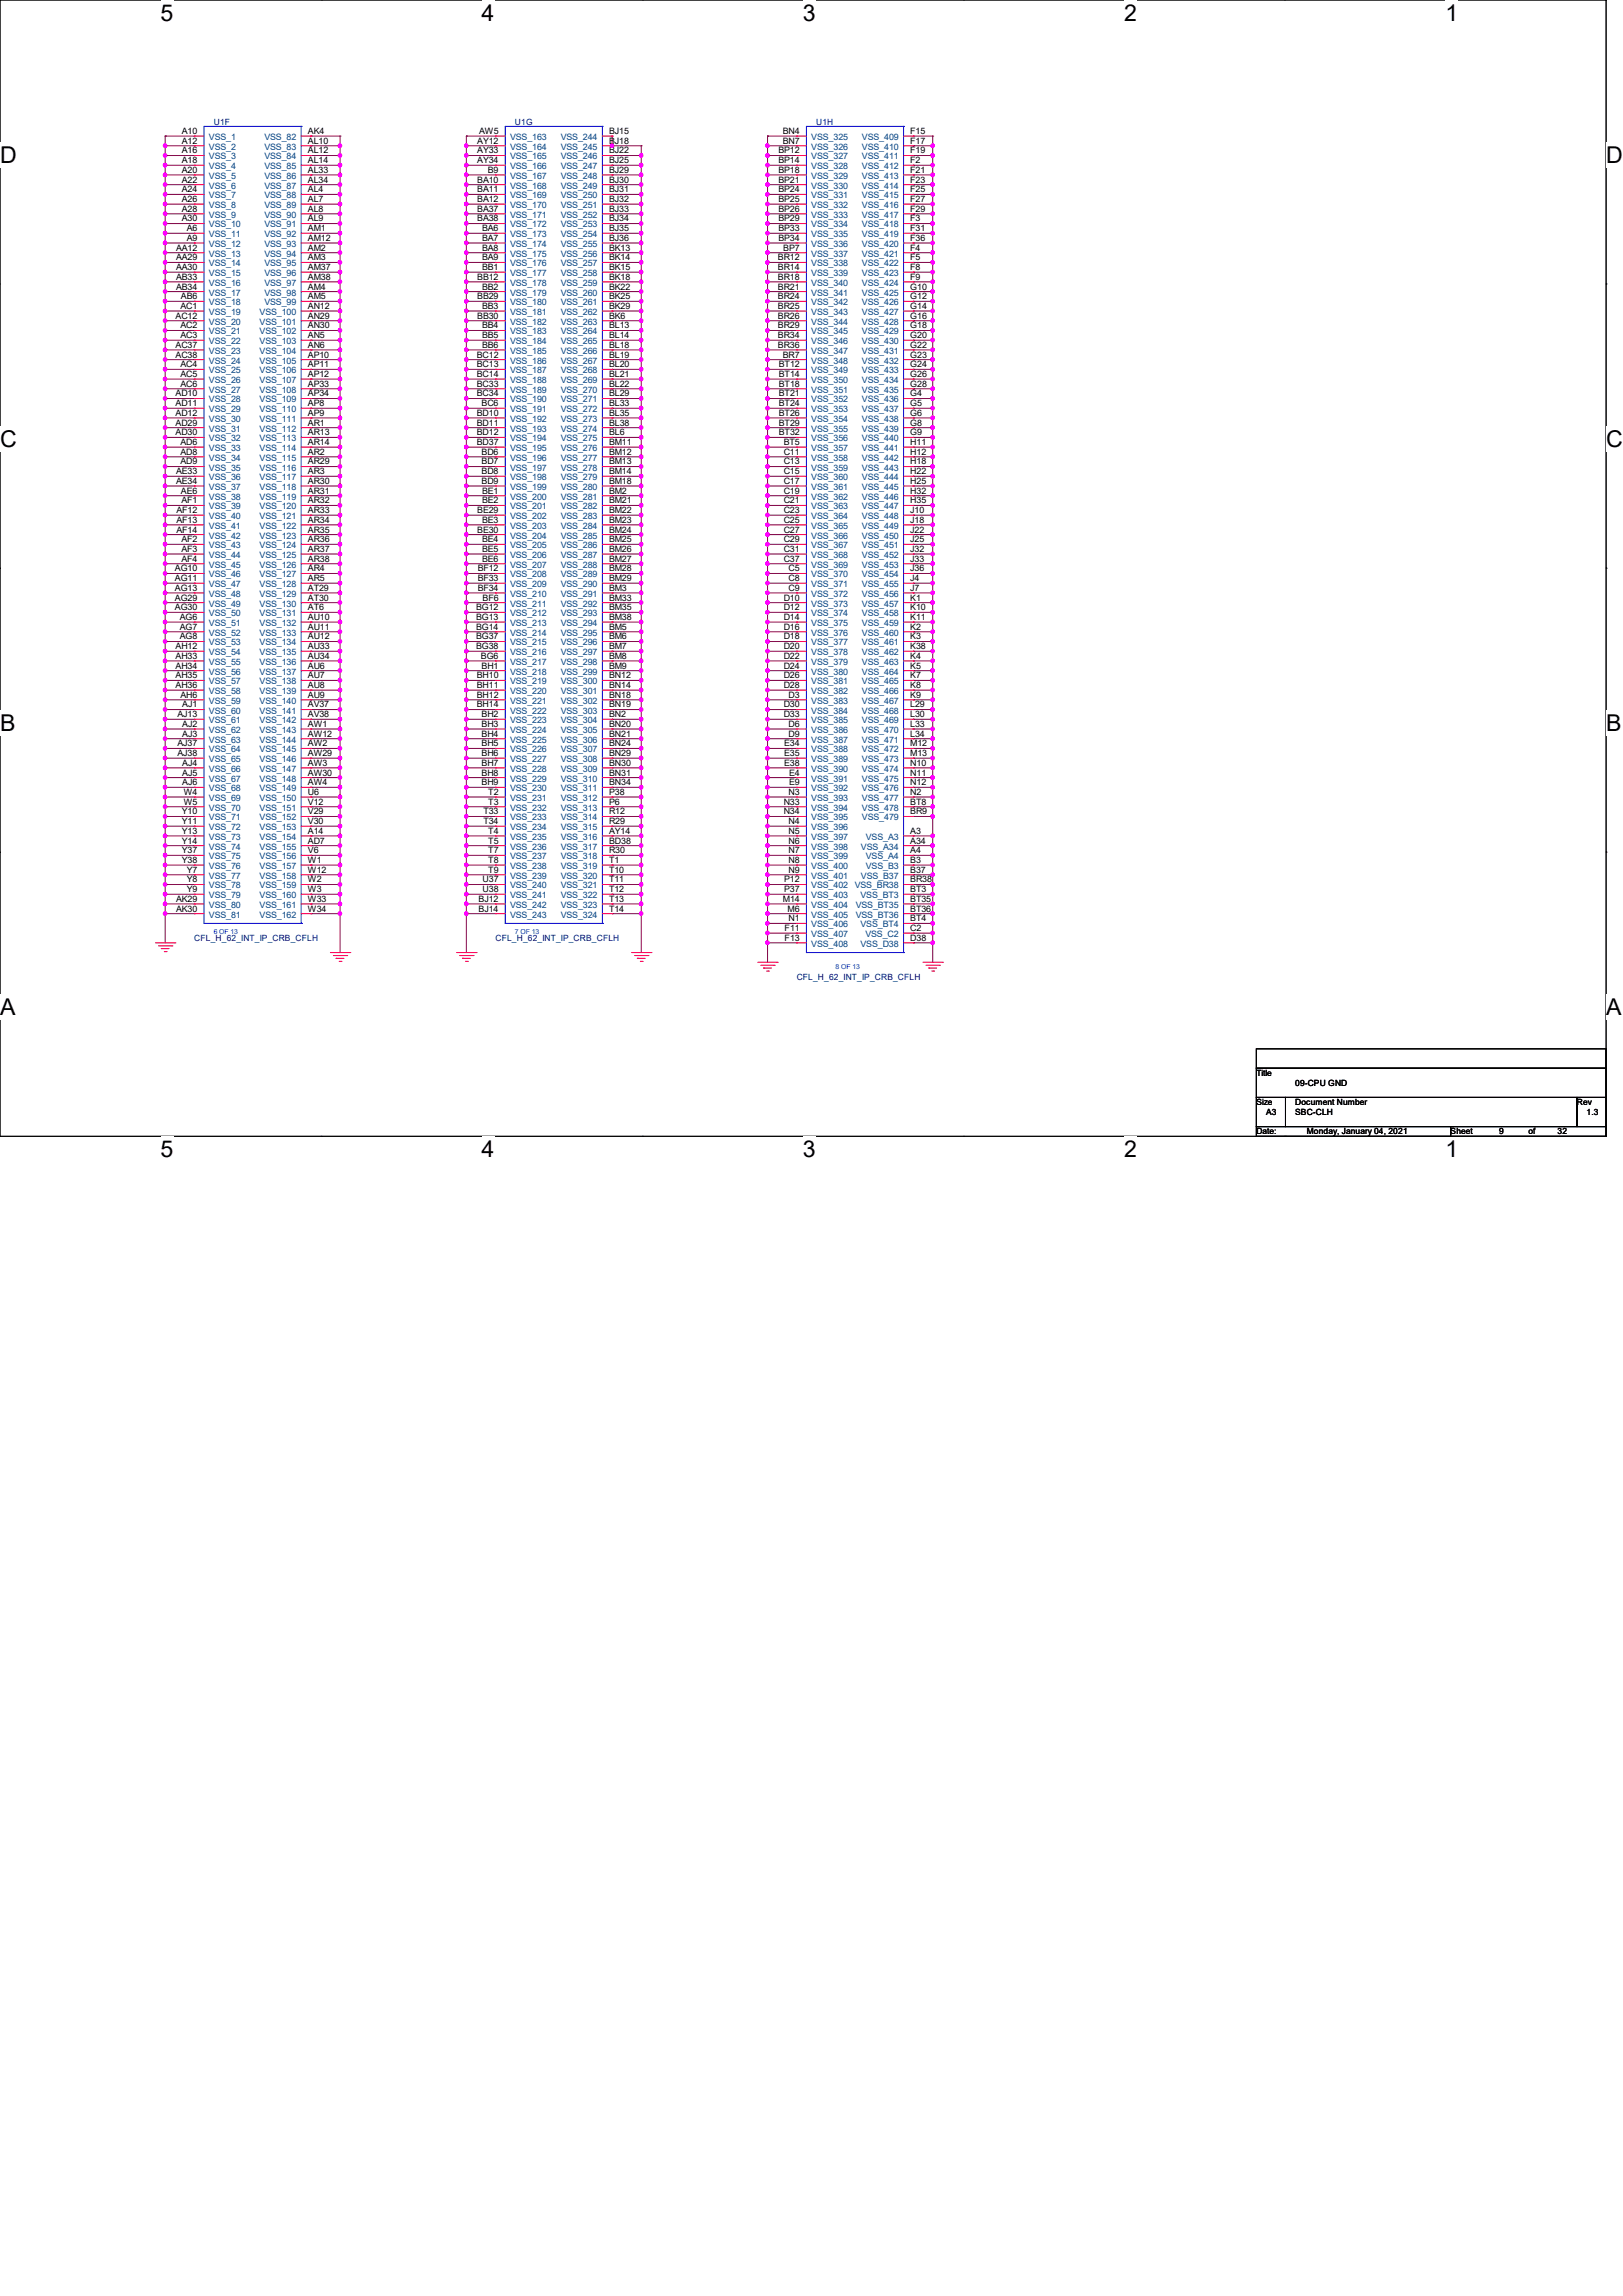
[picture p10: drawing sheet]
<svg xmlns="http://www.w3.org/2000/svg" width="297mm" height="420mm" viewBox="0 0 297 420" stroke-linecap="round" stroke-linejoin="round" font-family="sans-serif">
<defs><g id="words">
<g font-size="4.2">
<text x="29.4" y="3.8">5</text>
<text x="88.1" y="3.8">4</text>
<text x="146.9" y="3.8">3</text>
<text x="205.7" y="3.8">2</text>
<text x="264.5" y="3.8">1</text>
<text x="0" y="29.8">D</text>
<text x="293.9" y="29.8">D</text>
<text x="0" y="81.7">C</text>
<text x="293.9" y="81.7">C</text>
<text x="0" y="133.7">B</text>
<text x="293.9" y="133.7">B</text>
<text x="0" y="185.6">A</text>
<text x="293.9" y="185.6">A</text>
<text x="29.4" y="211.7">5</text>
<text x="88.1" y="211.7">4</text>
<text x="146.9" y="211.7">3</text>
<text x="205.7" y="211.7">2</text>
<text x="264.5" y="211.7">1</text>
</g>
<g font-size="1.6" fill="#000080">
<text x="39.1" y="22.8">U1F</text>
<text x="94.2" y="22.8">U1G</text>
<text x="149.4" y="22.8">U1H</text>
<text x="35.6" y="172.1">CFL_H_62_INT_IP_CRB_CFLH</text>
<text x="90.7" y="172.1">CFL_H_62_INT_IP_CRB_CFLH</text>
<text x="145.8" y="179.2">CFL_H_62_INT_IP_CRB_CFLH</text>
</g>
<g font-size="1.6">
<text x="33.3" y="24.5">A10</text>
<text x="33.3" y="26.3">A12</text>
<text x="33.3" y="28.1">A16</text>
<text x="33.3" y="29.8">A18</text>
<text x="56.3" y="24.5">AK4</text>
<text x="56.3" y="26.3">AL10</text>
<text x="56.3" y="28.1">AL12</text>
<text x="56.3" y="29.8">AL14</text>
<text x="87.3" y="26.3">AY12</text>
<text x="87.3" y="28.1">AY33</text>
<text x="87.3" y="29.8">AY34</text>
<text x="87.7" y="24.5">AW5</text>
<text x="111.5" y="24.5">BJ15</text>
<text x="111.5" y="26.3">BJ18</text>
<text x="111.5" y="28.1">BJ22</text>
<text x="111.5" y="29.8">BJ25</text>
<text x="142.4" y="28.1">BP12</text>
<text x="142.4" y="29.8">BP14</text>
<text x="143.3" y="24.5">BN4</text>
<text x="143.3" y="26.3">BN7</text>
<text x="166.6" y="24.5">F15</text>
<text x="166.6" y="26.3">F17</text>
<text x="166.6" y="28.1">F19</text>
<text x="166.6" y="29.8">F2</text>
<text x="33.3" y="31.6">A20</text>
<text x="33.3" y="33.4">A22</text>
<text x="33.3" y="35.2">A24</text>
<text x="56.3" y="31.6">AL33</text>
<text x="56.3" y="33.4">AL34</text>
<text x="56.3" y="35.2">AL4</text>
<text x="87.3" y="33.4">BA10</text>
<text x="87.3" y="35.2">BA11</text>
<text x="89.3" y="31.6">B9</text>
<text x="111.5" y="31.6">BJ29</text>
<text x="111.5" y="33.4">BJ30</text>
<text x="111.5" y="35.2">BJ31</text>
<text x="142.4" y="31.6">BP18</text>
<text x="142.4" y="33.4">BP21</text>
<text x="142.4" y="35.2">BP24</text>
<text x="166.6" y="31.6">F21</text>
<text x="166.6" y="33.4">F23</text>
<text x="166.6" y="35.2">F25</text>
<text x="33.3" y="37">A26</text>
<text x="33.3" y="38.7">A28</text>
<text x="33.3" y="40.5">A30</text>
<text x="56.3" y="37">AL7</text>
<text x="56.3" y="38.7">AL8</text>
<text x="56.3" y="40.5">AL9</text>
<text x="87.3" y="37">BA12</text>
<text x="87.3" y="38.7">BA37</text>
<text x="87.3" y="40.5">BA38</text>
<text x="111.5" y="37">BJ32</text>
<text x="111.5" y="38.7">BJ33</text>
<text x="111.5" y="40.5">BJ34</text>
<text x="142.4" y="37">BP25</text>
<text x="142.4" y="38.7">BP26</text>
<text x="142.4" y="40.5">BP29</text>
<text x="166.6" y="37">F27</text>
<text x="166.6" y="38.7">F29</text>
<text x="166.6" y="40.5">F3</text>
<text x="32.2" y="45.8">AA12</text>
<text x="32.2" y="47.6">AA29</text>
<text x="34.2" y="42.3">A6</text>
<text x="34.2" y="44.1">A9</text>
<text x="56.3" y="42.3">AM1</text>
<text x="56.3" y="44.1">AM12</text>
<text x="56.3" y="45.8">AM2</text>
<text x="56.3" y="47.6">AM3</text>
<text x="88.2" y="42.3">BA6</text>
<text x="88.2" y="44.1">BA7</text>
<text x="88.2" y="45.8">BA8</text>
<text x="88.2" y="47.6">BA9</text>
<text x="111.5" y="42.3">BJ35</text>
<text x="111.5" y="44.1">BJ36</text>
<text x="111.5" y="45.8">BK13</text>
<text x="111.5" y="47.6">BK14</text>
<text x="142.4" y="47.6">BR12</text>
<text x="142.4" y="42.3">BP33</text>
<text x="142.4" y="44.1">BP34</text>
<text x="143.3" y="45.8">BP7</text>
<text x="166.6" y="42.3">F31</text>
<text x="166.6" y="44.1">F36</text>
<text x="166.6" y="45.8">F4</text>
<text x="166.6" y="47.6">F5</text>
<text x="32.2" y="49.4">AA30</text>
<text x="32.2" y="51.2">AB33</text>
<text x="32.2" y="53">AB34</text>
<text x="56.3" y="49.4">AM37</text>
<text x="56.3" y="51.2">AM38</text>
<text x="56.3" y="53">AM4</text>
<text x="87.3" y="51.2">BB12</text>
<text x="88.2" y="49.4">BB1</text>
<text x="88.2" y="53">BB2</text>
<text x="111.5" y="49.4">BK15</text>
<text x="111.5" y="51.2">BK18</text>
<text x="111.5" y="53">BK22</text>
<text x="142.4" y="49.4">BR14</text>
<text x="142.4" y="51.2">BR18</text>
<text x="142.4" y="53">BR21</text>
<text x="166.6" y="49.4">F8</text>
<text x="166.6" y="51.2">F9</text>
<text x="166.6" y="53">G10</text>
<text x="32.1" y="58.3">AC12</text>
<text x="33" y="56.5">AC1</text>
<text x="33.1" y="54.7">AB6</text>
<text x="56.3" y="54.7">AM5</text>
<text x="56.3" y="56.5">AN12</text>
<text x="56.3" y="58.3">AN29</text>
<text x="87.3" y="54.7">BB29</text>
<text x="87.3" y="58.3">BB30</text>
<text x="88.2" y="56.5">BB3</text>
<text x="111.5" y="54.7">BK25</text>
<text x="111.5" y="56.5">BK29</text>
<text x="111.5" y="58.3">BK6</text>
<text x="142.4" y="54.7">BR24</text>
<text x="142.4" y="56.5">BR25</text>
<text x="142.4" y="58.3">BR26</text>
<text x="166.6" y="54.7">G12</text>
<text x="166.6" y="56.5">G14</text>
<text x="166.6" y="58.3">G16</text>
<text x="32.1" y="63.6">AC37</text>
<text x="32.1" y="65.4">AC38</text>
<text x="33" y="60.1">AC2</text>
<text x="33" y="61.8">AC3</text>
<text x="56.3" y="60.1">AN30</text>
<text x="56.3" y="61.8">AN5</text>
<text x="56.3" y="63.6">AN6</text>
<text x="56.3" y="65.4">AP10</text>
<text x="87.2" y="65.4">BC12</text>
<text x="88.2" y="60.1">BB4</text>
<text x="88.2" y="61.8">BB5</text>
<text x="88.2" y="63.6">BB6</text>
<text x="111.5" y="60.1">BL13</text>
<text x="111.5" y="61.8">BL14</text>
<text x="111.5" y="63.6">BL18</text>
<text x="111.5" y="65.4">BL19</text>
<text x="142.4" y="60.1">BR29</text>
<text x="142.4" y="61.8">BR34</text>
<text x="142.4" y="63.6">BR36</text>
<text x="143.3" y="65.4">BR7</text>
<text x="166.6" y="60.1">G18</text>
<text x="166.6" y="61.8">G20</text>
<text x="166.6" y="63.6">G22</text>
<text x="166.6" y="65.4">G23</text>
<text x="33" y="67.2">AC4</text>
<text x="33" y="69">AC5</text>
<text x="33" y="70.7">AC6</text>
<text x="56.3" y="67.2">AP11</text>
<text x="56.3" y="69">AP12</text>
<text x="56.3" y="70.7">AP33</text>
<text x="87.2" y="67.2">BC13</text>
<text x="87.2" y="69">BC14</text>
<text x="87.2" y="70.7">BC33</text>
<text x="111.5" y="67.2">BL20</text>
<text x="111.5" y="69">BL21</text>
<text x="111.5" y="70.7">BL22</text>
<text x="142.5" y="67.2">BT12</text>
<text x="142.5" y="69">BT14</text>
<text x="142.5" y="70.7">BT18</text>
<text x="166.6" y="67.2">G24</text>
<text x="166.6" y="69">G26</text>
<text x="166.6" y="70.7">G28</text>
<text x="32.1" y="72.5">AD10</text>
<text x="32.1" y="74.3">AD11</text>
<text x="32.1" y="76.1">AD12</text>
<text x="32.1" y="77.9">AD29</text>
<text x="56.3" y="72.5">AP34</text>
<text x="56.3" y="74.3">AP8</text>
<text x="56.3" y="76.1">AP9</text>
<text x="56.3" y="77.9">AR1</text>
<text x="87.2" y="72.5">BC34</text>
<text x="87.2" y="76.1">BD10</text>
<text x="87.2" y="77.9">BD11</text>
<text x="88.1" y="74.3">BC6</text>
<text x="111.5" y="72.5">BL29</text>
<text x="111.5" y="74.3">BL33</text>
<text x="111.5" y="76.1">BL35</text>
<text x="111.5" y="77.9">BL38</text>
<text x="142.5" y="72.5">BT21</text>
<text x="142.5" y="74.3">BT24</text>
<text x="142.5" y="76.1">BT26</text>
<text x="142.5" y="77.9">BT29</text>
<text x="166.6" y="72.5">G4</text>
<text x="166.6" y="74.3">G5</text>
<text x="166.6" y="76.1">G6</text>
<text x="166.6" y="77.9">G8</text>
<text x="32.1" y="79.6">AD30</text>
<text x="33" y="81.4">AD6</text>
<text x="33" y="83.2">AD8</text>
<text x="56.3" y="79.6">AR13</text>
<text x="56.3" y="81.4">AR14</text>
<text x="56.3" y="83.2">AR2</text>
<text x="87.2" y="79.6">BD12</text>
<text x="87.2" y="81.4">BD37</text>
<text x="88.1" y="83.2">BD6</text>
<text x="111.5" y="79.6">BL6</text>
<text x="111.5" y="81.4">BM11</text>
<text x="111.5" y="83.2">BM12</text>
<text x="142.5" y="79.6">BT32</text>
<text x="143.4" y="81.4">BT5</text>
<text x="143.4" y="83.2">C11</text>
<text x="166.6" y="79.6">G9</text>
<text x="166.6" y="81.4">H11</text>
<text x="166.6" y="83.2">H12</text>
<text x="32.2" y="86.7">AE33</text>
<text x="32.2" y="88.5">AE34</text>
<text x="33" y="85">AD9</text>
<text x="56.3" y="85">AR29</text>
<text x="56.3" y="86.7">AR3</text>
<text x="56.3" y="88.5">AR30</text>
<text x="88.1" y="85">BD7</text>
<text x="88.1" y="86.7">BD8</text>
<text x="88.1" y="88.5">BD9</text>
<text x="111.5" y="85">BM13</text>
<text x="111.5" y="86.7">BM14</text>
<text x="111.5" y="88.5">BM18</text>
<text x="143.4" y="85">C13</text>
<text x="143.4" y="86.7">C15</text>
<text x="143.4" y="88.5">C17</text>
<text x="166.6" y="85">H18</text>
<text x="166.6" y="86.7">H22</text>
<text x="166.6" y="88.5">H25</text>
<text x="32.3" y="93.9">AF12</text>
<text x="32.3" y="95.6">AF13</text>
<text x="33.1" y="90.3">AE6</text>
<text x="33.2" y="92.1">AF1</text>
<text x="56.3" y="90.3">AR31</text>
<text x="56.3" y="92.1">AR32</text>
<text x="56.3" y="93.9">AR33</text>
<text x="56.3" y="95.6">AR34</text>
<text x="87.3" y="93.9">BE29</text>
<text x="88.2" y="90.3">BE1</text>
<text x="88.2" y="92.1">BE2</text>
<text x="88.2" y="95.6">BE3</text>
<text x="111.5" y="90.3">BM2</text>
<text x="111.5" y="92.1">BM21</text>
<text x="111.5" y="93.9">BM22</text>
<text x="111.5" y="95.6">BM23</text>
<text x="143.4" y="90.3">C19</text>
<text x="143.4" y="92.1">C21</text>
<text x="143.4" y="93.9">C23</text>
<text x="143.4" y="95.6">C25</text>
<text x="166.6" y="90.3">H32</text>
<text x="166.6" y="92.1">H35</text>
<text x="166.6" y="93.9">J10</text>
<text x="166.6" y="95.6">J18</text>
<text x="32.3" y="97.4">AF14</text>
<text x="33.2" y="99.2">AF2</text>
<text x="33.2" y="101">AF3</text>
<text x="56.3" y="97.4">AR35</text>
<text x="56.3" y="99.2">AR36</text>
<text x="56.3" y="101">AR37</text>
<text x="87.3" y="97.4">BE30</text>
<text x="88.2" y="99.2">BE4</text>
<text x="88.2" y="101">BE5</text>
<text x="111.5" y="97.4">BM24</text>
<text x="111.5" y="99.2">BM25</text>
<text x="111.5" y="101">BM26</text>
<text x="143.4" y="97.4">C27</text>
<text x="143.4" y="99.2">C29</text>
<text x="143.4" y="101">C31</text>
<text x="166.6" y="97.4">J22</text>
<text x="166.6" y="99.2">J25</text>
<text x="166.6" y="101">J32</text>
<text x="32" y="104.5">AG10</text>
<text x="32" y="106.3">AG11</text>
<text x="33.2" y="102.7">AF4</text>
<text x="56.3" y="102.7">AR38</text>
<text x="56.3" y="104.5">AR4</text>
<text x="56.3" y="106.3">AR5</text>
<text x="87.4" y="104.5">BF12</text>
<text x="87.4" y="106.3">BF33</text>
<text x="88.2" y="102.7">BE6</text>
<text x="111.5" y="102.7">BM27</text>
<text x="111.5" y="104.5">BM28</text>
<text x="111.5" y="106.3">BM29</text>
<text x="143.4" y="102.7">C37</text>
<text x="144.3" y="104.5">C5</text>
<text x="144.3" y="106.3">C8</text>
<text x="166.6" y="102.7">J33</text>
<text x="166.6" y="104.5">J36</text>
<text x="166.6" y="106.3">J4</text>
<text x="32" y="108.1">AG13</text>
<text x="32" y="109.9">AG29</text>
<text x="32" y="111.6">AG30</text>
<text x="32.9" y="113.4">AG6</text>
<text x="56.3" y="108.1">AT29</text>
<text x="56.3" y="109.9">AT30</text>
<text x="56.3" y="111.6">AT6</text>
<text x="56.3" y="113.4">AU10</text>
<text x="87.1" y="111.6">BG12</text>
<text x="87.1" y="113.4">BG13</text>
<text x="87.4" y="108.1">BF34</text>
<text x="88.3" y="109.9">BF6</text>
<text x="111.5" y="108.1">BM3</text>
<text x="111.5" y="109.9">BM33</text>
<text x="111.5" y="111.6">BM35</text>
<text x="111.5" y="113.4">BM38</text>
<text x="143.4" y="109.9">D10</text>
<text x="143.4" y="111.6">D12</text>
<text x="143.4" y="113.4">D14</text>
<text x="144.3" y="108.1">C9</text>
<text x="166.6" y="108.1">J7</text>
<text x="166.6" y="109.9">K1</text>
<text x="166.6" y="111.6">K10</text>
<text x="166.6" y="113.4">K11</text>
<text x="32.1" y="118.7">AH12</text>
<text x="32.9" y="115.2">AG7</text>
<text x="32.9" y="117">AG8</text>
<text x="56.3" y="115.2">AU11</text>
<text x="56.3" y="117">AU12</text>
<text x="56.3" y="118.7">AU33</text>
<text x="87.1" y="115.2">BG14</text>
<text x="87.1" y="117">BG37</text>
<text x="87.1" y="118.7">BG38</text>
<text x="111.5" y="115.2">BM5</text>
<text x="111.5" y="117">BM6</text>
<text x="111.5" y="118.7">BM7</text>
<text x="143.4" y="115.2">D16</text>
<text x="143.4" y="117">D18</text>
<text x="143.4" y="118.7">D20</text>
<text x="166.6" y="115.2">K2</text>
<text x="166.6" y="117">K3</text>
<text x="166.6" y="118.7">K38</text>
<text x="32.1" y="120.5">AH33</text>
<text x="32.1" y="122.3">AH34</text>
<text x="32.1" y="124.1">AH35</text>
<text x="32.1" y="125.9">AH36</text>
<text x="56.3" y="120.5">AU34</text>
<text x="56.3" y="122.3">AU6</text>
<text x="56.3" y="124.1">AU7</text>
<text x="56.3" y="125.9">AU8</text>
<text x="87.2" y="124.1">BH10</text>
<text x="87.2" y="125.9">BH11</text>
<text x="88" y="120.5">BG6</text>
<text x="88.1" y="122.3">BH1</text>
<text x="111.5" y="120.5">BM8</text>
<text x="111.5" y="122.3">BM9</text>
<text x="111.5" y="124.1">BN12</text>
<text x="111.5" y="125.9">BN14</text>
<text x="143.4" y="120.5">D22</text>
<text x="143.4" y="122.3">D24</text>
<text x="143.4" y="124.1">D26</text>
<text x="143.4" y="125.9">D28</text>
<text x="166.6" y="120.5">K4</text>
<text x="166.6" y="122.3">K5</text>
<text x="166.6" y="124.1">K7</text>
<text x="166.6" y="125.9">K8</text>
<text x="32.5" y="131.2">AJ13</text>
<text x="33" y="127.6">AH6</text>
<text x="33.4" y="129.4">AJ1</text>
<text x="56.3" y="127.6">AU9</text>
<text x="56.3" y="129.4">AV37</text>
<text x="56.3" y="131.2">AV38</text>
<text x="87.2" y="127.6">BH12</text>
<text x="87.2" y="129.4">BH14</text>
<text x="88.1" y="131.2">BH2</text>
<text x="111.5" y="127.6">BN18</text>
<text x="111.5" y="129.4">BN19</text>
<text x="111.5" y="131.2">BN2</text>
<text x="143.4" y="129.4">D30</text>
<text x="143.4" y="131.2">D33</text>
<text x="144.3" y="127.6">D3</text>
<text x="166.6" y="127.6">K9</text>
<text x="166.6" y="129.4">L29</text>
<text x="166.6" y="131.2">L30</text>
<text x="32.5" y="136.5">AJ37</text>
<text x="33.4" y="133">AJ2</text>
<text x="33.4" y="134.7">AJ3</text>
<text x="56.3" y="133">AW1</text>
<text x="56.3" y="134.7">AW12</text>
<text x="56.3" y="136.5">AW2</text>
<text x="88.1" y="133">BH3</text>
<text x="88.1" y="134.7">BH4</text>
<text x="88.1" y="136.5">BH5</text>
<text x="111.5" y="133">BN20</text>
<text x="111.5" y="134.7">BN21</text>
<text x="111.5" y="136.5">BN24</text>
<text x="143.5" y="136.5">E34</text>
<text x="144.3" y="133">D6</text>
<text x="144.3" y="134.7">D9</text>
<text x="166.6" y="133">L33</text>
<text x="166.6" y="134.7">L34</text>
<text x="166.6" y="136.5">M12</text>
<text x="32.5" y="138.3">AJ38</text>
<text x="33.4" y="140.1">AJ4</text>
<text x="33.4" y="141.9">AJ5</text>
<text x="33.4" y="143.6">AJ6</text>
<text x="56.3" y="138.3">AW29</text>
<text x="56.3" y="140.1">AW3</text>
<text x="56.3" y="141.9">AW30</text>
<text x="56.3" y="143.6">AW4</text>
<text x="88.1" y="138.3">BH6</text>
<text x="88.1" y="140.1">BH7</text>
<text x="88.1" y="141.9">BH8</text>
<text x="88.1" y="143.6">BH9</text>
<text x="111.5" y="138.3">BN29</text>
<text x="111.5" y="140.1">BN30</text>
<text x="111.5" y="141.9">BN31</text>
<text x="111.5" y="143.6">BN34</text>
<text x="143.5" y="138.3">E35</text>
<text x="143.5" y="140.1">E38</text>
<text x="144.4" y="141.9">E4</text>
<text x="144.4" y="143.6">E9</text>
<text x="166.6" y="138.3">M13</text>
<text x="166.6" y="140.1">N10</text>
<text x="166.6" y="141.9">N11</text>
<text x="166.6" y="143.6">N12</text>
<text x="33.3" y="149">Y10</text>
<text x="33.6" y="145.4">W4</text>
<text x="33.6" y="147.2">W5</text>
<text x="56.3" y="145.4">U6</text>
<text x="56.3" y="147.2">V12</text>
<text x="56.3" y="149">V29</text>
<text x="88.5" y="149">T33</text>
<text x="89.4" y="145.4">T2</text>
<text x="89.4" y="147.2">T3</text>
<text x="111.5" y="145.4">P38</text>
<text x="111.5" y="147.2">P6</text>
<text x="111.5" y="149">R12</text>
<text x="143.4" y="147.2">N33</text>
<text x="143.4" y="149">N34</text>
<text x="144.3" y="145.4">N3</text>
<text x="166.6" y="145.4">N2</text>
<text x="166.6" y="147.2">BT8</text>
<text x="166.6" y="149">BR9</text>
<text x="33.3" y="150.8">Y11</text>
<text x="33.3" y="152.5">Y13</text>
<text x="33.3" y="154.3">Y14</text>
<text x="56.3" y="150.8">V30</text>
<text x="56.3" y="152.5">A14</text>
<text x="56.3" y="154.3">AD7</text>
<text x="88.5" y="150.8">T34</text>
<text x="89.4" y="152.5">T4</text>
<text x="89.4" y="154.3">T5</text>
<text x="111.5" y="150.8">R29</text>
<text x="111.5" y="152.5">AY14</text>
<text x="111.5" y="154.3">BD38</text>
<text x="144.3" y="150.8">N4</text>
<text x="144.3" y="152.5">N5</text>
<text x="144.3" y="154.3">N6</text>
<text x="166.6" y="152.5">A3</text>
<text x="166.6" y="154.3">A34</text>
<text x="33.3" y="156.1">Y37</text>
<text x="33.3" y="157.9">Y38</text>
<text x="34.2" y="159.6">Y7</text>
<text x="34.2" y="161.4">Y8</text>
<text x="56.3" y="156.1">V6</text>
<text x="56.3" y="157.9">W1</text>
<text x="56.3" y="159.6">W12</text>
<text x="56.3" y="161.4">W2</text>
<text x="88.3" y="161.4">U37</text>
<text x="89.4" y="156.1">T7</text>
<text x="89.4" y="157.9">T8</text>
<text x="89.4" y="159.6">T9</text>
<text x="111.5" y="156.1">R30</text>
<text x="111.5" y="157.9">T1</text>
<text x="111.5" y="159.6">T10</text>
<text x="111.5" y="161.4">T11</text>
<text x="143.5" y="161.4">P12</text>
<text x="144.3" y="156.1">N7</text>
<text x="144.3" y="157.9">N8</text>
<text x="144.3" y="159.6">N9</text>
<text x="166.6" y="161.4">BR38</text>
<text x="166.6" y="159.6">B37</text>
<text x="166.6" y="157.9">B3</text>
<text x="166.6" y="156.1">A4</text>
<text x="32.2" y="165">AK29</text>
<text x="32.2" y="166.8">AK30</text>
<text x="34.2" y="163.2">Y9</text>
<text x="56.3" y="163.2">W3</text>
<text x="56.3" y="165">W33</text>
<text x="56.3" y="166.8">W34</text>
<text x="87.6" y="165">BJ12</text>
<text x="87.6" y="166.8">BJ14</text>
<text x="88.3" y="163.2">U38</text>
<text x="111.5" y="163.2">T12</text>
<text x="111.5" y="165">T13</text>
<text x="111.5" y="166.8">T14</text>
<text x="143.3" y="165">M14</text>
<text x="143.5" y="163.2">P37</text>
<text x="144.1" y="166.8">M6</text>
<text x="166.6" y="165">BT35</text>
<text x="166.6" y="166.8">BT36</text>
<text x="166.6" y="163.2">BT3</text>
<text x="143.6" y="170.3">F11</text>
<text x="143.6" y="172.1">F13</text>
<text x="144.3" y="168.5">N1</text>
<text x="166.6" y="172.1">D38</text>
<text x="166.6" y="170.3">C2</text>
<text x="166.6" y="168.5">BT4</text>
<text x="229.9" y="196.8">Title</text>
<text x="229.9" y="202.2">Size</text>
<text x="231.7" y="204">A3</text>
<text x="237" y="202.2">Document Number</text>
<text x="237" y="204">SBC-CLH</text>
<text x="237" y="198.6">09-CPU GND</text>
<text x="288.6" y="202.2">Rev</text>
<text x="290.4" y="204">1.3</text>
<text x="229.9" y="207.5">Date:</text>
<text x="239.1" y="207.5">Monday, January 04, 2021</text>
<text x="265.5" y="207.5">Sheet</text>
<text x="274.4" y="207.5">9</text>
<text x="279.7" y="207.5">of</text>
<text x="285" y="207.5">32</text>
</g>
<g font-size="1.6" fill="#004080">
<text x="38.2" y="25.6">VSS_1</text>
<text x="38.2" y="27.4">VSS_2</text>
<text x="38.2" y="29.2">VSS_3</text>
<text x="48.4" y="25.6">VSS_82</text>
<text x="48.4" y="27.4">VSS_83</text>
<text x="48.4" y="29.2">VSS_84</text>
<text x="93.3" y="25.6">VSS_163</text>
<text x="93.3" y="27.4">VSS_164</text>
<text x="93.3" y="29.2">VSS_165</text>
<text x="102.6" y="25.6">VSS_244</text>
<text x="102.6" y="27.4">VSS_245</text>
<text x="102.6" y="29.2">VSS_246</text>
<text x="148.5" y="25.6">VSS_325</text>
<text x="148.5" y="27.4">VSS_326</text>
<text x="148.5" y="29.2">VSS_327</text>
<text x="157.7" y="25.6">VSS_409</text>
<text x="157.7" y="27.4">VSS_410</text>
<text x="157.7" y="29.2">VSS_411</text>
<text x="38.2" y="30.9">VSS_4</text>
<text x="38.2" y="32.7">VSS_5</text>
<text x="38.2" y="34.5">VSS_6</text>
<text x="48.4" y="30.9">VSS_85</text>
<text x="48.4" y="32.7">VSS_86</text>
<text x="48.4" y="34.5">VSS_87</text>
<text x="93.3" y="30.9">VSS_166</text>
<text x="93.3" y="32.7">VSS_167</text>
<text x="93.3" y="34.5">VSS_168</text>
<text x="102.6" y="30.9">VSS_247</text>
<text x="102.6" y="32.7">VSS_248</text>
<text x="102.6" y="34.5">VSS_249</text>
<text x="148.5" y="30.9">VSS_328</text>
<text x="148.5" y="32.7">VSS_329</text>
<text x="148.5" y="34.5">VSS_330</text>
<text x="157.7" y="30.9">VSS_412</text>
<text x="157.7" y="32.7">VSS_413</text>
<text x="157.7" y="34.5">VSS_414</text>
<text x="38.2" y="36.3">VSS_7</text>
<text x="38.2" y="38.1">VSS_8</text>
<text x="38.2" y="39.8">VSS_9</text>
<text x="38.2" y="41.6">VSS_10</text>
<text x="48.4" y="36.3">VSS_88</text>
<text x="48.4" y="38.1">VSS_89</text>
<text x="48.4" y="39.8">VSS_90</text>
<text x="48.4" y="41.6">VSS_91</text>
<text x="93.3" y="36.3">VSS_169</text>
<text x="93.3" y="38.1">VSS_170</text>
<text x="93.3" y="39.8">VSS_171</text>
<text x="93.3" y="41.6">VSS_172</text>
<text x="102.6" y="36.3">VSS_250</text>
<text x="102.6" y="38.1">VSS_251</text>
<text x="102.6" y="39.8">VSS_252</text>
<text x="102.6" y="41.6">VSS_253</text>
<text x="148.5" y="36.3">VSS_331</text>
<text x="148.5" y="38.1">VSS_332</text>
<text x="148.5" y="39.8">VSS_333</text>
<text x="148.5" y="41.6">VSS_334</text>
<text x="157.7" y="36.3">VSS_415</text>
<text x="157.7" y="38.1">VSS_416</text>
<text x="157.7" y="39.8">VSS_417</text>
<text x="157.7" y="41.6">VSS_418</text>
<text x="38.2" y="43.4">VSS_11</text>
<text x="38.2" y="45.2">VSS_12</text>
<text x="38.2" y="46.9">VSS_13</text>
<text x="48.4" y="43.4">VSS_92</text>
<text x="48.4" y="45.2">VSS_93</text>
<text x="48.4" y="46.9">VSS_94</text>
<text x="93.3" y="43.4">VSS_173</text>
<text x="93.3" y="45.2">VSS_174</text>
<text x="93.3" y="46.9">VSS_175</text>
<text x="102.6" y="43.4">VSS_254</text>
<text x="102.6" y="45.2">VSS_255</text>
<text x="102.6" y="46.9">VSS_256</text>
<text x="148.5" y="43.4">VSS_335</text>
<text x="148.5" y="45.2">VSS_336</text>
<text x="148.5" y="46.9">VSS_337</text>
<text x="157.7" y="43.4">VSS_419</text>
<text x="157.7" y="45.2">VSS_420</text>
<text x="157.7" y="46.9">VSS_421</text>
<text x="38.2" y="48.7">VSS_14</text>
<text x="38.2" y="50.5">VSS_15</text>
<text x="38.2" y="52.3">VSS_16</text>
<text x="48.4" y="48.7">VSS_95</text>
<text x="48.4" y="50.5">VSS_96</text>
<text x="48.4" y="52.3">VSS_97</text>
<text x="93.3" y="48.7">VSS_176</text>
<text x="93.3" y="50.5">VSS_177</text>
<text x="93.3" y="52.3">VSS_178</text>
<text x="102.6" y="48.7">VSS_257</text>
<text x="102.6" y="50.5">VSS_258</text>
<text x="102.6" y="52.3">VSS_259</text>
<text x="148.5" y="48.7">VSS_338</text>
<text x="148.5" y="50.5">VSS_339</text>
<text x="148.5" y="52.3">VSS_340</text>
<text x="157.7" y="48.7">VSS_422</text>
<text x="157.7" y="50.5">VSS_423</text>
<text x="157.7" y="52.3">VSS_424</text>
<text x="38.2" y="54.1">VSS_17</text>
<text x="38.2" y="55.8">VSS_18</text>
<text x="38.2" y="57.6">VSS_19</text>
<text x="38.2" y="59.4">VSS_20</text>
<text x="47.5" y="57.6">VSS_100</text>
<text x="47.5" y="59.4">VSS_101</text>
<text x="48.4" y="54.1">VSS_98</text>
<text x="48.4" y="55.8">VSS_99</text>
<text x="93.3" y="54.1">VSS_179</text>
<text x="93.3" y="55.8">VSS_180</text>
<text x="93.3" y="57.6">VSS_181</text>
<text x="93.3" y="59.4">VSS_182</text>
<text x="102.6" y="54.1">VSS_260</text>
<text x="102.6" y="55.8">VSS_261</text>
<text x="102.6" y="57.6">VSS_262</text>
<text x="102.6" y="59.4">VSS_263</text>
<text x="148.5" y="54.1">VSS_341</text>
<text x="148.5" y="55.8">VSS_342</text>
<text x="148.5" y="57.6">VSS_343</text>
<text x="148.5" y="59.4">VSS_344</text>
<text x="157.7" y="54.1">VSS_425</text>
<text x="157.7" y="55.8">VSS_426</text>
<text x="157.7" y="57.6">VSS_427</text>
<text x="157.7" y="59.4">VSS_428</text>
<text x="38.2" y="61.2">VSS_21</text>
<text x="38.2" y="63">VSS_22</text>
<text x="38.2" y="64.7">VSS_23</text>
<text x="47.5" y="61.2">VSS_102</text>
<text x="47.5" y="63">VSS_103</text>
<text x="47.5" y="64.7">VSS_104</text>
<text x="93.3" y="61.2">VSS_183</text>
<text x="93.3" y="63">VSS_184</text>
<text x="93.3" y="64.7">VSS_185</text>
<text x="102.6" y="61.2">VSS_264</text>
<text x="102.6" y="63">VSS_265</text>
<text x="102.6" y="64.7">VSS_266</text>
<text x="148.5" y="61.2">VSS_345</text>
<text x="148.5" y="63">VSS_346</text>
<text x="148.5" y="64.7">VSS_347</text>
<text x="157.7" y="61.2">VSS_429</text>
<text x="157.7" y="63">VSS_430</text>
<text x="157.7" y="64.7">VSS_431</text>
<text x="38.2" y="66.5">VSS_24</text>
<text x="38.2" y="68.3">VSS_25</text>
<text x="38.2" y="70.1">VSS_26</text>
<text x="38.2" y="71.8">VSS_27</text>
<text x="47.5" y="66.5">VSS_105</text>
<text x="47.5" y="68.3">VSS_106</text>
<text x="47.5" y="70.1">VSS_107</text>
<text x="47.5" y="71.8">VSS_108</text>
<text x="93.3" y="66.5">VSS_186</text>
<text x="93.3" y="68.3">VSS_187</text>
<text x="93.3" y="70.1">VSS_188</text>
<text x="93.3" y="71.8">VSS_189</text>
<text x="102.6" y="66.5">VSS_267</text>
<text x="102.6" y="68.3">VSS_268</text>
<text x="102.6" y="70.1">VSS_269</text>
<text x="102.6" y="71.8">VSS_270</text>
<text x="148.5" y="66.5">VSS_348</text>
<text x="148.5" y="68.3">VSS_349</text>
<text x="148.5" y="70.1">VSS_350</text>
<text x="148.5" y="71.8">VSS_351</text>
<text x="157.7" y="66.5">VSS_432</text>
<text x="157.7" y="68.3">VSS_433</text>
<text x="157.7" y="70.1">VSS_434</text>
<text x="157.7" y="71.8">VSS_435</text>
<text x="38.2" y="73.6">VSS_28</text>
<text x="38.2" y="75.4">VSS_29</text>
<text x="38.2" y="77.2">VSS_30</text>
<text x="47.5" y="73.6">VSS_109</text>
<text x="47.5" y="75.4">VSS_110</text>
<text x="47.5" y="77.2">VSS_111</text>
<text x="93.3" y="73.6">VSS_190</text>
<text x="93.3" y="75.4">VSS_191</text>
<text x="93.3" y="77.2">VSS_192</text>
<text x="102.6" y="73.6">VSS_271</text>
<text x="102.6" y="75.4">VSS_272</text>
<text x="102.6" y="77.2">VSS_273</text>
<text x="148.5" y="73.6">VSS_352</text>
<text x="148.5" y="75.4">VSS_353</text>
<text x="148.5" y="77.2">VSS_354</text>
<text x="157.7" y="73.6">VSS_436</text>
<text x="157.7" y="75.4">VSS_437</text>
<text x="157.7" y="77.2">VSS_438</text>
<text x="38.2" y="79">VSS_31</text>
<text x="38.2" y="80.7">VSS_32</text>
<text x="38.2" y="82.5">VSS_33</text>
<text x="47.5" y="79">VSS_112</text>
<text x="47.5" y="80.7">VSS_113</text>
<text x="47.5" y="82.5">VSS_114</text>
<text x="93.3" y="79">VSS_193</text>
<text x="93.3" y="80.7">VSS_194</text>
<text x="93.3" y="82.5">VSS_195</text>
<text x="102.6" y="79">VSS_274</text>
<text x="102.6" y="80.7">VSS_275</text>
<text x="102.6" y="82.5">VSS_276</text>
<text x="148.5" y="79">VSS_355</text>
<text x="148.5" y="80.7">VSS_356</text>
<text x="148.5" y="82.5">VSS_357</text>
<text x="157.7" y="79">VSS_439</text>
<text x="157.7" y="80.7">VSS_440</text>
<text x="157.7" y="82.5">VSS_441</text>
<text x="38.2" y="84.3">VSS_34</text>
<text x="38.2" y="86.1">VSS_35</text>
<text x="38.2" y="87.8">VSS_36</text>
<text x="38.2" y="89.6">VSS_37</text>
<text x="47.5" y="84.3">VSS_115</text>
<text x="47.5" y="86.1">VSS_116</text>
<text x="47.5" y="87.8">VSS_117</text>
<text x="47.5" y="89.6">VSS_118</text>
<text x="93.3" y="84.3">VSS_196</text>
<text x="93.3" y="86.1">VSS_197</text>
<text x="93.3" y="87.8">VSS_198</text>
<text x="93.3" y="89.6">VSS_199</text>
<text x="102.6" y="84.3">VSS_277</text>
<text x="102.6" y="86.1">VSS_278</text>
<text x="102.6" y="87.8">VSS_279</text>
<text x="102.6" y="89.6">VSS_280</text>
<text x="148.5" y="84.3">VSS_358</text>
<text x="148.5" y="86.1">VSS_359</text>
<text x="148.5" y="87.8">VSS_360</text>
<text x="148.5" y="89.6">VSS_361</text>
<text x="157.7" y="84.3">VSS_442</text>
<text x="157.7" y="86.1">VSS_443</text>
<text x="157.7" y="87.8">VSS_444</text>
<text x="157.7" y="89.6">VSS_445</text>
<text x="38.2" y="91.4">VSS_38</text>
<text x="38.2" y="93.2">VSS_39</text>
<text x="38.2" y="95">VSS_40</text>
<text x="47.5" y="91.4">VSS_119</text>
<text x="47.5" y="93.2">VSS_120</text>
<text x="47.5" y="95">VSS_121</text>
<text x="93.3" y="91.4">VSS_200</text>
<text x="93.3" y="93.2">VSS_201</text>
<text x="93.3" y="95">VSS_202</text>
<text x="102.6" y="91.4">VSS_281</text>
<text x="102.6" y="93.2">VSS_282</text>
<text x="102.6" y="95">VSS_283</text>
<text x="148.5" y="91.4">VSS_362</text>
<text x="148.5" y="93.2">VSS_363</text>
<text x="148.5" y="95">VSS_364</text>
<text x="157.7" y="91.4">VSS_446</text>
<text x="157.7" y="93.2">VSS_447</text>
<text x="157.7" y="95">VSS_448</text>
<text x="38.2" y="96.7">VSS_41</text>
<text x="38.2" y="98.5">VSS_42</text>
<text x="38.2" y="100.3">VSS_43</text>
<text x="47.5" y="96.7">VSS_122</text>
<text x="47.5" y="98.5">VSS_123</text>
<text x="47.5" y="100.3">VSS_124</text>
<text x="93.3" y="96.7">VSS_203</text>
<text x="93.3" y="98.5">VSS_204</text>
<text x="93.3" y="100.3">VSS_205</text>
<text x="102.6" y="96.7">VSS_284</text>
<text x="102.6" y="98.5">VSS_285</text>
<text x="102.6" y="100.3">VSS_286</text>
<text x="148.5" y="96.7">VSS_365</text>
<text x="148.5" y="98.5">VSS_366</text>
<text x="148.5" y="100.3">VSS_367</text>
<text x="157.7" y="96.7">VSS_449</text>
<text x="157.7" y="98.5">VSS_450</text>
<text x="157.7" y="100.3">VSS_451</text>
<text x="38.2" y="102.1">VSS_44</text>
<text x="38.2" y="103.8">VSS_45</text>
<text x="38.2" y="105.6">VSS_46</text>
<text x="38.2" y="107.4">VSS_47</text>
<text x="47.5" y="102.1">VSS_125</text>
<text x="47.5" y="103.8">VSS_126</text>
<text x="47.5" y="105.6">VSS_127</text>
<text x="47.5" y="107.4">VSS_128</text>
<text x="93.3" y="102.1">VSS_206</text>
<text x="93.3" y="103.8">VSS_207</text>
<text x="93.3" y="105.6">VSS_208</text>
<text x="93.3" y="107.4">VSS_209</text>
<text x="102.6" y="102.1">VSS_287</text>
<text x="102.6" y="103.8">VSS_288</text>
<text x="102.6" y="105.6">VSS_289</text>
<text x="102.6" y="107.4">VSS_290</text>
<text x="148.5" y="102.1">VSS_368</text>
<text x="148.5" y="103.8">VSS_369</text>
<text x="148.5" y="105.6">VSS_370</text>
<text x="148.5" y="107.4">VSS_371</text>
<text x="157.7" y="102.1">VSS_452</text>
<text x="157.7" y="103.8">VSS_453</text>
<text x="157.7" y="105.6">VSS_454</text>
<text x="157.7" y="107.4">VSS_455</text>
<text x="38.2" y="109.2">VSS_48</text>
<text x="38.2" y="111">VSS_49</text>
<text x="38.2" y="112.7">VSS_50</text>
<text x="47.5" y="109.2">VSS_129</text>
<text x="47.5" y="111">VSS_130</text>
<text x="47.5" y="112.7">VSS_131</text>
<text x="93.3" y="109.2">VSS_210</text>
<text x="93.3" y="111">VSS_211</text>
<text x="93.3" y="112.7">VSS_212</text>
<text x="102.6" y="109.2">VSS_291</text>
<text x="102.6" y="111">VSS_292</text>
<text x="102.6" y="112.7">VSS_293</text>
<text x="148.5" y="109.2">VSS_372</text>
<text x="148.5" y="111">VSS_373</text>
<text x="148.5" y="112.7">VSS_374</text>
<text x="157.7" y="109.2">VSS_456</text>
<text x="157.7" y="111">VSS_457</text>
<text x="157.7" y="112.7">VSS_458</text>
<text x="38.2" y="114.5">VSS_51</text>
<text x="38.2" y="116.3">VSS_52</text>
<text x="38.2" y="118.1">VSS_53</text>
<text x="38.2" y="119.8">VSS_54</text>
<text x="47.5" y="114.5">VSS_132</text>
<text x="47.5" y="116.3">VSS_133</text>
<text x="47.5" y="118.1">VSS_134</text>
<text x="47.5" y="119.8">VSS_135</text>
<text x="93.3" y="114.5">VSS_213</text>
<text x="93.3" y="116.3">VSS_214</text>
<text x="93.3" y="118.1">VSS_215</text>
<text x="93.3" y="119.8">VSS_216</text>
<text x="102.6" y="114.5">VSS_294</text>
<text x="102.6" y="116.3">VSS_295</text>
<text x="102.6" y="118.1">VSS_296</text>
<text x="102.6" y="119.8">VSS_297</text>
<text x="148.5" y="114.5">VSS_375</text>
<text x="148.5" y="116.3">VSS_376</text>
<text x="148.5" y="118.1">VSS_377</text>
<text x="148.5" y="119.8">VSS_378</text>
<text x="157.7" y="114.5">VSS_459</text>
<text x="157.7" y="116.3">VSS_460</text>
<text x="157.7" y="118.1">VSS_461</text>
<text x="157.7" y="119.8">VSS_462</text>
<text x="38.2" y="121.6">VSS_55</text>
<text x="38.2" y="123.4">VSS_56</text>
<text x="38.2" y="125.2">VSS_57</text>
<text x="47.5" y="121.6">VSS_136</text>
<text x="47.5" y="123.4">VSS_137</text>
<text x="47.5" y="125.2">VSS_138</text>
<text x="93.3" y="121.6">VSS_217</text>
<text x="93.3" y="123.4">VSS_218</text>
<text x="93.3" y="125.2">VSS_219</text>
<text x="102.6" y="121.6">VSS_298</text>
<text x="102.6" y="123.4">VSS_299</text>
<text x="102.6" y="125.2">VSS_300</text>
<text x="148.5" y="121.6">VSS_379</text>
<text x="148.5" y="123.4">VSS_380</text>
<text x="148.5" y="125.2">VSS_381</text>
<text x="157.7" y="121.6">VSS_463</text>
<text x="157.7" y="123.4">VSS_464</text>
<text x="157.7" y="125.2">VSS_465</text>
<text x="38.2" y="127">VSS_58</text>
<text x="38.2" y="128.7">VSS_59</text>
<text x="38.2" y="130.5">VSS_60</text>
<text x="47.5" y="127">VSS_139</text>
<text x="47.5" y="128.7">VSS_140</text>
<text x="47.5" y="130.5">VSS_141</text>
<text x="93.3" y="127">VSS_220</text>
<text x="93.3" y="128.7">VSS_221</text>
<text x="93.3" y="130.5">VSS_222</text>
<text x="102.6" y="127">VSS_301</text>
<text x="102.6" y="128.7">VSS_302</text>
<text x="102.6" y="130.5">VSS_303</text>
<text x="148.5" y="127">VSS_382</text>
<text x="148.5" y="128.7">VSS_383</text>
<text x="148.5" y="130.5">VSS_384</text>
<text x="157.7" y="127">VSS_466</text>
<text x="157.7" y="128.7">VSS_467</text>
<text x="157.7" y="130.5">VSS_468</text>
<text x="38.2" y="132.3">VSS_61</text>
<text x="38.2" y="134.1">VSS_62</text>
<text x="38.2" y="135.8">VSS_63</text>
<text x="38.2" y="137.6">VSS_64</text>
<text x="47.5" y="132.3">VSS_142</text>
<text x="47.5" y="134.1">VSS_143</text>
<text x="47.5" y="135.8">VSS_144</text>
<text x="47.5" y="137.6">VSS_145</text>
<text x="93.3" y="132.3">VSS_223</text>
<text x="93.3" y="134.1">VSS_224</text>
<text x="93.3" y="135.8">VSS_225</text>
<text x="93.3" y="137.6">VSS_226</text>
<text x="102.6" y="132.3">VSS_304</text>
<text x="102.6" y="134.1">VSS_305</text>
<text x="102.6" y="135.8">VSS_306</text>
<text x="102.6" y="137.6">VSS_307</text>
<text x="148.5" y="132.3">VSS_385</text>
<text x="148.5" y="134.1">VSS_386</text>
<text x="148.5" y="135.8">VSS_387</text>
<text x="148.5" y="137.6">VSS_388</text>
<text x="157.7" y="132.3">VSS_469</text>
<text x="157.7" y="134.1">VSS_470</text>
<text x="157.7" y="135.8">VSS_471</text>
<text x="157.7" y="137.6">VSS_472</text>
<text x="38.2" y="139.4">VSS_65</text>
<text x="38.2" y="141.2">VSS_66</text>
<text x="38.2" y="143">VSS_67</text>
<text x="47.5" y="139.4">VSS_146</text>
<text x="47.5" y="141.2">VSS_147</text>
<text x="47.5" y="143">VSS_148</text>
<text x="93.3" y="139.4">VSS_227</text>
<text x="93.3" y="141.2">VSS_228</text>
<text x="93.3" y="143">VSS_229</text>
<text x="102.6" y="139.4">VSS_308</text>
<text x="102.6" y="141.2">VSS_309</text>
<text x="102.6" y="143">VSS_310</text>
<text x="148.5" y="139.4">VSS_389</text>
<text x="148.5" y="141.2">VSS_390</text>
<text x="148.5" y="143">VSS_391</text>
<text x="157.7" y="139.4">VSS_473</text>
<text x="157.7" y="141.2">VSS_474</text>
<text x="157.7" y="143">VSS_475</text>
<text x="38.2" y="144.7">VSS_68</text>
<text x="38.2" y="146.5">VSS_69</text>
<text x="38.2" y="148.3">VSS_70</text>
<text x="47.5" y="144.7">VSS_149</text>
<text x="47.5" y="146.5">VSS_150</text>
<text x="47.5" y="148.3">VSS_151</text>
<text x="93.3" y="144.7">VSS_230</text>
<text x="93.3" y="146.5">VSS_231</text>
<text x="93.3" y="148.3">VSS_232</text>
<text x="102.6" y="144.7">VSS_311</text>
<text x="102.6" y="146.5">VSS_312</text>
<text x="102.6" y="148.3">VSS_313</text>
<text x="148.5" y="144.7">VSS_392</text>
<text x="148.5" y="146.5">VSS_393</text>
<text x="148.5" y="148.3">VSS_394</text>
<text x="157.7" y="144.7">VSS_476</text>
<text x="157.7" y="146.5">VSS_477</text>
<text x="157.7" y="148.3">VSS_478</text>
<text x="38.2" y="150.1">VSS_71</text>
<text x="38.2" y="151.9">VSS_72</text>
<text x="38.2" y="153.6">VSS_73</text>
<text x="38.2" y="155.4">VSS_74</text>
<text x="47.5" y="150.1">VSS_152</text>
<text x="47.5" y="151.9">VSS_153</text>
<text x="47.5" y="153.6">VSS_154</text>
<text x="47.5" y="155.4">VSS_155</text>
<text x="93.3" y="150.1">VSS_233</text>
<text x="93.3" y="151.9">VSS_234</text>
<text x="93.3" y="153.6">VSS_235</text>
<text x="93.3" y="155.4">VSS_236</text>
<text x="102.6" y="150.1">VSS_314</text>
<text x="102.6" y="151.9">VSS_315</text>
<text x="102.6" y="153.6">VSS_316</text>
<text x="102.6" y="155.4">VSS_317</text>
<text x="148.5" y="150.1">VSS_395</text>
<text x="148.5" y="151.9">VSS_396</text>
<text x="148.5" y="153.6">VSS_397</text>
<text x="148.5" y="155.4">VSS_398</text>
<text x="157.6" y="155.4">VSS_A34</text>
<text x="157.7" y="150.1">VSS_479</text>
<text x="158.5" y="153.6">VSS_A3</text>
<text x="38.2" y="157.2">VSS_75</text>
<text x="38.2" y="159">VSS_76</text>
<text x="38.2" y="160.7">VSS_77</text>
<text x="47.5" y="157.2">VSS_156</text>
<text x="47.5" y="159">VSS_157</text>
<text x="47.5" y="160.7">VSS_158</text>
<text x="93.3" y="157.2">VSS_237</text>
<text x="93.3" y="159">VSS_238</text>
<text x="93.3" y="160.7">VSS_239</text>
<text x="102.6" y="157.2">VSS_318</text>
<text x="102.6" y="159">VSS_319</text>
<text x="102.6" y="160.7">VSS_320</text>
<text x="148.5" y="157.2">VSS_399</text>
<text x="148.5" y="159">VSS_400</text>
<text x="148.5" y="160.7">VSS_401</text>
<text x="157.6" y="160.7">VSS_B37</text>
<text x="158.5" y="159">VSS_B3</text>
<text x="158.5" y="157.2">VSS_A4</text>
<text x="38.2" y="162.5">VSS_78</text>
<text x="38.2" y="164.3">VSS_79</text>
<text x="38.2" y="166.1">VSS_80</text>
<text x="38.2" y="167.9">VSS_81</text>
<text x="47.5" y="162.5">VSS_159</text>
<text x="47.5" y="164.3">VSS_160</text>
<text x="47.5" y="166.1">VSS_161</text>
<text x="47.5" y="167.9">VSS_162</text>
<text x="93.3" y="162.5">VSS_240</text>
<text x="93.3" y="164.3">VSS_241</text>
<text x="93.3" y="166.1">VSS_242</text>
<text x="93.3" y="167.9">VSS_243</text>
<text x="102.6" y="162.5">VSS_321</text>
<text x="102.6" y="164.3">VSS_322</text>
<text x="102.6" y="166.1">VSS_323</text>
<text x="102.6" y="167.9">VSS_324</text>
<text x="148.5" y="162.5">VSS_402</text>
<text x="148.5" y="164.3">VSS_403</text>
<text x="148.5" y="166.1">VSS_404</text>
<text x="148.5" y="167.9">VSS_405</text>
<text x="156.4" y="162.5">VSS_BR38</text>
<text x="156.6" y="166.1">VSS_BT35</text>
<text x="156.6" y="167.9">VSS_BT36</text>
<text x="157.5" y="164.3">VSS_BT3</text>
<text x="148.5" y="169.6">VSS_406</text>
<text x="148.5" y="171.4">VSS_407</text>
<text x="148.5" y="173.2">VSS_408</text>
<text x="157.5" y="173.2">VSS_D38</text>
<text x="157.5" y="169.6">VSS_BT4</text>
<text x="158.4" y="171.4">VSS_C2</text>
</g>
<g font-size="1.3" fill="#00f">
<text x="39.1" y="170.8">6 OF 13</text>
<text x="94.2" y="170.8">7 OF 13</text>
<text x="152.9" y="177.2">8 OF 13</text>
</g>
</g></defs>
<path d="M0 0h293.9v207.9h-293.9z" fill="none" stroke="#000" stroke-width=".18"/>
<g fill="#fff">
<path d="M29.4 0h2.3v4.7h-2.3z"/>
<path d="M29.4 207.9h2.3v4.7h-2.3z"/>
</g>
<path d="M58.8 0h.1M58.8 207.9h.1" fill="none" stroke="#000" stroke-width=".18"/>
<g fill="#fff">
<path d="M88.1 0h2.4v4.7h-2.4z"/>
<path d="M88.1 207.9h2.4v4.7h-2.4z"/>
</g>
<path d="M117.6 0h.1M117.6 207.9h.1" fill="none" stroke="#000" stroke-width=".18"/>
<g fill="#fff">
<path d="M146.9 0h2.4v4.7h-2.4z"/>
<path d="M146.9 207.9h2.4v4.7h-2.4z"/>
</g>
<path d="M176.3 0h.1M176.3 207.9h.1" fill="none" stroke="#000" stroke-width=".18"/>
<g fill="#fff">
<path d="M205.7 0h2.4v4.7h-2.4z"/>
<path d="M205.7 207.9h2.4v4.7h-2.4z"/>
</g>
<path d="M235.1 0h.1M235.1 207.9h.1" fill="none" stroke="#000" stroke-width=".18"/>
<g fill="#fff">
<path d="M264.5 0h2.4v4.7h-2.4z"/>
<path d="M264.5 207.9h2.4v4.7h-2.4z"/>
<path d="M0 26h3v4.7h-3z"/>
<path d="M293.9 26h3.1v4.7h-3.1z"/>
<path d="M0 77.9h3v4.7h-3z"/>
<path d="M293.9 77.9h3.1v4.7h-3.1z"/>
</g>
<path d="M0 51.9h.1M293.9 51.9h.1" fill="none" stroke="#000" stroke-width=".18"/>
<g fill="#fff">
<path d="M0 129.9h2.8v4.7h-2.8z"/>
<path d="M293.9 129.9h2.9v4.7h-2.9z"/>
</g>
<path d="M0 103.9h.1M293.9 103.9h.1" fill="none" stroke="#000" stroke-width=".18"/>
<g fill="#fff">
<path d="M0 181.8h2.8v4.8h-2.8z"/>
<path d="M293.8 181.8h3v4.8h-3z"/>
</g>
<path d="M0 155.9h.1M293.9 155.9h.1M229.9 191.9h64v3.5h-64zM229.9 195.4h64v5.3h-64zM229.9 200.7h5.3v5.4h-5.3zM229.9 206.1h35.6v1.8h-35.6zM235.2 200.7h53.4v5.4h-53.4zM265.5 206.1h28.4v1.8h-28.4zM288.6 200.7h5.3v5.4h-5.3z" fill="none" stroke="#000" stroke-width=".18"/>
<g fill="none" stroke="#800040" stroke-width=".18">
<path d="M30.2 24.9h.1M30.2 33.8h.1M30.2 32h.1M30.2 39.1h.1M30.2 28.4h.1M30.2 30.2h.1M30.2 26.7h.1M30.2 37.3h.1M30.2 35.6h.1M30.2 24.9h5.4M30.2 26.7h5.4M30.2 33.8h5.4"/>
<path d="M30.2 35.6h5.4M30.2 32h5.4M30.2 28.4h5.4M30.2 30.2h5.4M30.2 39.1h5.4M30.2 37.3h5.4M30.2 24.9v147.6M56.9 24.9h.1M56.9 26.7h.1M56.9 33.8h.1M56.9 35.6h.1M56.9 32h.1"/>
<path d="M56.9 28.4h.1M56.9 30.2h.1M56.9 39.1h.1M56.9 37.3h.1M56.9 24.9h5.3M56.9 26.7h5.3M56.9 33.8h5.3M56.9 35.6h5.3M56.9 32h5.3M56.9 28.4h5.3M56.9 30.2h5.3M56.9 39.1h5.3"/>
<path d="M56.9 37.3h5.3M62.2 24.9h.1M62.2 33.8h.1M62.2 32h.1M62.2 28.4h.1M62.2 39.1h.1M62.2 30.2h.1M62.2 26.7h.1M62.2 37.3h.1M62.2 35.6h.1M62.2 24.9v149.3M85.3 24.9h.1"/>
<path d="M85.3 30.2h.1M85.3 26.7h.1M85.3 37.3h.1M85.3 28.4h.1M85.3 35.6h.1M85.3 33.8h.1M85.3 32h.1M85.3 39.1h.1M85.3 24.9h5.4M85.3 26.7h5.4M85.3 33.8h5.4M85.3 35.6h5.4"/>
<path d="M85.3 32h5.4M85.3 28.4h5.4M85.3 30.2h5.4M85.3 39.1h5.4M85.3 37.3h5.4M85.3 24.9v149.3M112 24.9h.1M112 30.2h.1M112 32h.1M112 26.7h.1M112 28.4h.1M112 37.3h.1"/>
<path d="M112 39.1h.1M112 35.6h.1M112 33.8h.1M112 26.7h5.3M112 33.8h5.3M112 35.6h5.3M112 32h5.3M112 28.4h5.3M112 30.2h5.3M112 39.1h5.3M112 37.3h5.3M112 24.9v1.8"/>
<path d="M117.3 30.2h.1M117.3 26.7h.1M117.3 37.3h.1M117.3 28.4h.1M117.3 35.6h.1M117.3 33.8h.1M117.3 32h.1M117.3 39.1h.1M117.3 26.7v147.5M140.5 24.9h.1M140.5 35.6h.1M140.5 28.4h.1"/>
<path d="M140.5 39.1h.1M140.5 33.8h.1M140.5 32h.1M140.5 26.7h.1M140.5 37.3h.1M140.5 30.2h.1M140.5 24.9h5.3M140.5 26.7h5.3M140.5 33.8h5.3M140.5 35.6h5.3M140.5 32h5.3M140.5 28.4h5.3"/>
<path d="M140.5 30.2h5.3M140.5 39.1h5.3M140.5 37.3h5.3M140.5 24.9v151.1M167.1 24.9h.1M167.1 26.7h.1M167.1 28.4h.1M167.1 30.2h.1M167.1 39.1h.1M167.1 35.6h.1M167.1 37.3h.1M167.1 33.8h.1"/>
<path d="M167.1 32h.1M167.1 24.9h3.6M167.1 26.7h3.6M167.1 33.8h3.6M167.1 35.6h3.6M167.1 32h3.6M167.1 28.4h3.6M167.1 30.2h3.6M167.1 39.1h3.6M167.1 37.3h3.6M170.7 24.9h.1M170.7 28.4h.1"/>
<path d="M170.7 39.1h.1M170.7 35.6h.1M170.7 26.7h.1M170.7 37.3h.1M170.7 33.8h.1M170.7 32h.1M170.7 30.2h.1M170.7 24.9v151.1M30.2 42.7h.1M30.2 58.7h.1M30.2 51.6h.1M30.2 40.9h.1"/>
<path d="M30.2 56.9h.1M30.2 49.8h.1M30.2 48h.1M30.2 46.2h.1M30.2 55.1h.1M30.2 44.4h.1M30.2 53.3h.1M30.2 42.7h5.4M30.2 44.4h5.4M30.2 51.6h5.4M30.2 53.3h5.4M30.2 58.7h5.4"/>
<path d="M30.2 40.9h5.4M30.2 49.8h5.4M30.2 56.9h5.4M30.2 46.2h5.4M30.2 48h5.4M30.2 55.1h5.4M56.9 42.7h.1M56.9 44.4h.1M56.9 51.6h.1M56.9 53.3h.1M56.9 58.7h.1M56.9 40.9h.1"/>
<path d="M56.9 49.8h.1M56.9 56.9h.1M56.9 46.2h.1M56.9 48h.1M56.9 55.1h.1M56.9 42.7h5.3M56.9 44.4h5.3M56.9 51.6h5.3M56.9 53.3h5.3M56.9 58.7h5.3M56.9 40.9h5.3M56.9 49.8h5.3"/>
<path d="M56.9 56.9h5.3M56.9 46.2h5.3M56.9 48h5.3M56.9 55.1h5.3M62.2 42.7h.1M62.2 51.6h.1M62.2 58.7h.1M62.2 40.9h.1M62.2 49.8h.1M62.2 56.9h.1M62.2 46.2h.1M62.2 48h.1"/>
<path d="M62.2 55.1h.1M62.2 44.4h.1M62.2 53.3h.1M85.3 56.9h.1M85.3 48h.1M85.3 44.4h.1M85.3 55.1h.1M85.3 46.2h.1M85.3 42.7h.1M85.3 53.3h.1M85.3 40.9h.1M85.3 51.6h.1"/>
<path d="M85.3 58.7h.1M85.3 49.8h.1M85.3 42.7h5.4M85.3 44.4h5.4M85.3 51.6h5.4M85.3 53.3h5.4M85.3 58.7h5.4M85.3 40.9h5.4M85.3 49.8h5.4M85.3 56.9h5.4M85.3 46.2h5.4M85.3 48h5.4"/>
<path d="M85.3 55.1h5.4M112 56.9h.1M112 58.7h.1M112 55.1h.1M112 48h.1M112 49.8h.1M112 44.4h.1M112 46.2h.1M112 42.7h.1M112 53.3h.1M112 51.6h.1M112 40.9h.1"/>
<path d="M112 42.7h5.3M112 44.4h5.3M112 51.6h5.3M112 53.3h5.3M112 58.7h5.3M112 40.9h5.3M112 49.8h5.3M112 56.9h5.3M112 46.2h5.3M112 48h5.3M112 55.1h5.3M117.3 56.9h.1"/>
<path d="M117.3 55.1h.1M117.3 48h.1M117.3 44.4h.1M117.3 46.2h.1M117.3 42.7h.1M117.3 53.3h.1M117.3 51.6h.1M117.3 40.9h.1M117.3 58.7h.1M117.3 49.8h.1M140.5 53.3h.1M140.5 44.4h.1"/>
<path d="M140.5 51.6h.1M140.5 42.7h.1M140.5 58.7h.1M140.5 48h.1M140.5 40.9h.1M140.5 56.9h.1M140.5 46.2h.1M140.5 49.8h.1M140.5 55.1h.1M140.5 42.7h5.3M140.5 44.4h5.3M140.5 51.6h5.3"/>
<path d="M140.5 53.3h5.3M140.5 58.7h5.3M140.5 40.9h5.3M140.5 49.8h5.3M140.5 56.9h5.3M140.5 46.2h5.3M140.5 48h5.3M140.5 55.1h5.3M167.1 40.9h.1M167.1 46.2h.1M167.1 48h.1M167.1 55.1h.1"/>
<path d="M167.1 56.9h.1M167.1 51.6h.1M167.1 53.3h.1M167.1 44.4h.1M167.1 49.8h.1M167.1 42.7h.1M167.1 58.7h.1M167.1 42.7h3.6M167.1 44.4h3.6M167.1 51.6h3.6M167.1 53.3h3.6M167.1 58.7h3.6"/>
<path d="M167.1 40.9h3.6M167.1 49.8h3.6M167.1 56.9h3.6M167.1 46.2h3.6M167.1 48h3.6M167.1 55.1h3.6M170.7 46.2h.1M170.7 55.1h.1M170.7 51.6h.1M170.7 44.4h.1M170.7 49.8h.1M170.7 48h.1"/>
<path d="M170.7 42.7h.1M170.7 58.7h.1M170.7 40.9h.1M170.7 56.9h.1M170.7 53.3h.1M30.2 78.2h.1M30.2 71.1h.1M30.2 76.5h.1M30.2 69.3h.1M30.2 67.6h.1M30.2 64h.1M30.2 74.7h.1"/>
<path d="M30.2 72.9h.1M30.2 65.8h.1M30.2 62.2h.1M30.2 60.5h.1M30.2 71.1h5.4M30.2 72.9h5.4M30.2 78.2h5.4M30.2 60.5h5.4M30.2 69.3h5.4M30.2 76.5h5.4M30.2 67.6h5.4M30.2 64h5.4"/>
<path d="M30.2 65.8h5.4M30.2 74.7h5.4M30.2 62.2h5.4M56.9 71.1h.1M56.9 72.9h.1M56.9 78.2h.1M56.9 60.5h.1M56.9 69.3h.1M56.9 76.5h.1M56.9 67.6h.1M56.9 64h.1M56.9 65.8h.1"/>
<path d="M56.9 74.7h.1M56.9 62.2h.1M56.9 71.1h5.3M56.9 72.9h5.3M56.9 78.2h5.3M56.9 60.5h5.3M56.9 69.3h5.3M56.9 76.5h5.3M56.9 67.6h5.3M56.9 64h5.3M56.9 65.8h5.3M56.9 74.7h5.3"/>
<path d="M56.9 62.2h5.3M62.2 71.1h.1M62.2 78.2h.1M62.2 69.3h.1M62.2 76.5h.1M62.2 67.6h.1M62.2 64h.1M62.2 74.7h.1M62.2 65.8h.1M62.2 62.2h.1M62.2 72.9h.1M62.2 60.5h.1"/>
<path d="M85.3 67.6h.1M85.3 74.7h.1M85.3 65.8h.1M85.3 62.2h.1M85.3 72.9h.1M85.3 64h.1M85.3 60.5h.1M85.3 71.1h.1M85.3 78.2h.1M85.3 69.3h.1M85.3 76.5h.1M85.3 71.1h5.4"/>
<path d="M85.3 72.9h5.4M85.3 78.2h5.4M85.3 60.5h5.4M85.3 69.3h5.4M85.3 76.5h5.4M85.3 67.6h5.4M85.3 64h5.4M85.3 65.8h5.4M85.3 74.7h5.4M85.3 62.2h5.4M112 67.6h.1M112 69.3h.1"/>
<path d="M112 74.7h.1M112 76.5h.1M112 72.9h.1M112 65.8h.1M112 62.2h.1M112 64h.1M112 60.5h.1M112 71.1h.1M112 78.2h.1M112 71.1h5.3M112 72.9h5.3M112 78.2h5.3"/>
<path d="M112 60.5h5.3M112 69.3h5.3M112 76.5h5.3M112 67.6h5.3M112 64h5.3M112 65.8h5.3M112 74.7h5.3M112 62.2h5.3M117.3 67.6h.1M117.3 74.7h.1M117.3 72.9h.1M117.3 65.8h.1"/>
<path d="M117.3 62.2h.1M117.3 64h.1M117.3 60.5h.1M117.3 71.1h.1M117.3 78.2h.1M117.3 69.3h.1M117.3 76.5h.1M140.5 72.9h.1M140.5 78.2h.1M140.5 71.1h.1M140.5 69.3h.1M140.5 64h.1"/>
<path d="M140.5 60.5h.1M140.5 76.5h.1M140.5 65.8h.1M140.5 67.6h.1M140.5 62.2h.1M140.5 74.7h.1M140.5 71.1h5.3M140.5 72.9h5.3M140.5 78.2h5.3M140.5 60.5h5.3M140.5 69.3h5.3M140.5 76.5h5.3"/>
<path d="M140.5 67.6h5.3M140.5 64h5.3M140.5 65.8h5.3M140.5 74.7h5.3M140.5 62.2h5.3M167.1 64h.1M167.1 65.8h.1M167.1 74.7h.1M167.1 76.5h.1M167.1 71.1h.1M167.1 72.9h.1M167.1 62.2h.1"/>
<path d="M167.1 69.3h.1M167.1 60.5h.1M167.1 67.6h.1M167.1 78.2h.1M167.1 71.1h3.6M167.1 72.9h3.6M167.1 78.2h3.6M167.1 60.5h3.6M167.1 69.3h3.6M167.1 76.5h3.6M167.1 67.6h3.6M167.1 64h3.6"/>
<path d="M167.1 65.8h3.6M167.1 74.7h3.6M167.1 62.2h3.6M170.7 64h.1M170.7 74.7h.1M170.7 71.1h.1M170.7 62.2h.1M170.7 72.9h.1M170.7 69.3h.1M170.7 60.5h.1M170.7 67.6h.1M170.7 78.2h.1"/>
<path d="M170.7 65.8h.1M170.7 76.5h.1M30.2 88.9h.1M30.2 96h.1M30.2 94.2h.1M30.2 87.1h.1M30.2 85.3h.1M30.2 81.8h.1M30.2 99.6h.1M30.2 92.5h.1M30.2 90.7h.1M30.2 83.6h.1"/>
<path d="M30.2 80h.1M30.2 97.8h.1M30.2 80h5.4M30.2 88.9h5.4M30.2 90.7h5.4M30.2 96h5.4M30.2 97.8h5.4M30.2 87.1h5.4M30.2 94.2h5.4M30.2 85.3h5.4M30.2 81.8h5.4M30.2 83.6h5.4"/>
<path d="M30.2 92.5h5.4M30.2 99.6h5.4M56.9 80h.1M56.9 88.9h.1M56.9 90.7h.1M56.9 96h.1M56.9 97.8h.1M56.9 87.1h.1M56.9 94.2h.1M56.9 85.3h.1M56.9 81.8h.1M56.9 83.6h.1"/>
<path d="M56.9 92.5h.1M56.9 99.6h.1M56.9 80h5.3M56.9 88.9h5.3M56.9 90.7h5.3M56.9 96h5.3M56.9 97.8h5.3M56.9 87.1h5.3M56.9 94.2h5.3M56.9 85.3h5.3M56.9 81.8h5.3M56.9 83.6h5.3"/>
<path d="M56.9 92.5h5.3M56.9 99.6h5.3M62.2 88.9h.1M62.2 96h.1M62.2 87.1h.1M62.2 94.2h.1M62.2 85.3h.1M62.2 81.8h.1M62.2 92.5h.1M62.2 99.6h.1M62.2 83.6h.1M62.2 80h.1"/>
<path d="M62.2 90.7h.1M62.2 97.8h.1M85.3 85.3h.1M85.3 92.5h.1M85.3 81.8h.1M85.3 83.6h.1M85.3 90.7h.1M85.3 97.8h.1M85.3 80h.1M85.3 88.9h.1M85.3 99.6h.1M85.3 96h.1"/>
<path d="M85.3 87.1h.1M85.3 94.2h.1M85.3 80h5.4M85.3 88.9h5.4M85.3 90.7h5.4M85.3 96h5.4M85.3 97.8h5.4M85.3 87.1h5.4M85.3 94.2h5.4M85.3 85.3h5.4M85.3 81.8h5.4M85.3 83.6h5.4"/>
<path d="M85.3 92.5h5.4M85.3 99.6h5.4M112 92.5h.1M112 94.2h.1M112 85.3h.1M112 87.1h.1M112 83.6h.1M112 81.8h.1M112 97.8h.1M112 99.6h.1M112 90.7h.1M112 80h.1"/>
<path d="M112 88.9h.1M112 96h.1M112 80h5.3M112 88.9h5.3M112 90.7h5.3M112 96h5.3M112 97.8h5.3M112 87.1h5.3M112 94.2h5.3M112 85.3h5.3M112 81.8h5.3M112 83.6h5.3"/>
<path d="M112 92.5h5.3M112 99.6h5.3M117.3 92.5h.1M117.3 85.3h.1M117.3 83.6h.1M117.3 81.8h.1M117.3 97.8h.1M117.3 90.7h.1M117.3 80h.1M117.3 88.9h.1M117.3 99.6h.1M117.3 96h.1"/>
<path d="M117.3 87.1h.1M117.3 94.2h.1M140.5 90.7h.1M140.5 81.8h.1M140.5 85.3h.1M140.5 80h.1M140.5 97.8h.1M140.5 88.9h.1M140.5 96h.1M140.5 83.6h.1M140.5 94.2h.1M140.5 92.5h.1"/>
<path d="M140.5 87.1h.1M140.5 99.6h.1M140.5 80h5.3M140.5 88.9h5.3M140.5 90.7h5.3M140.5 96h5.3M140.5 97.8h5.3M140.5 87.1h5.3M140.5 94.2h5.3M140.5 85.3h5.3M140.5 81.8h5.3M140.5 83.6h5.3"/>
<path d="M140.5 92.5h5.3M140.5 99.6h5.3M167.1 81.8h.1M167.1 83.6h.1M167.1 92.5h.1M167.1 94.2h.1M167.1 88.9h.1M167.1 90.7h.1M167.1 99.6h.1M167.1 80h.1M167.1 87.1h.1M167.1 97.8h.1"/>
<path d="M167.1 85.3h.1M167.1 96h.1M167.1 80h3.6M167.1 88.9h3.6M167.1 90.7h3.6M167.1 96h3.6M167.1 97.8h3.6M167.1 87.1h3.6M167.1 94.2h3.6M167.1 85.3h3.6M167.1 81.8h3.6M167.1 83.6h3.6"/>
<path d="M167.1 92.5h3.6M167.1 99.6h3.6M170.7 81.8h.1M170.7 92.5h.1M170.7 88.9h.1M170.7 99.6h.1M170.7 80h.1M170.7 90.7h.1M170.7 87.1h.1M170.7 97.8h.1M170.7 85.3h.1M170.7 96h.1"/>
<path d="M170.7 83.6h.1M170.7 94.2h.1M30.2 108.5h.1M30.2 115.6h.1M30.2 119.1h.1M30.2 113.8h.1M30.2 106.7h.1M30.2 104.9h.1M30.2 112h.1M30.2 103.1h.1M30.2 110.2h.1M30.2 117.3h.1"/>
<path d="M30.2 101.3h.1M30.2 108.5h5.4M30.2 110.2h5.4M30.2 115.6h5.4M30.2 117.3h5.4M30.2 119.1h5.4M30.2 106.7h5.4M30.2 113.8h5.4M30.2 104.9h5.4M30.2 112h5.4M30.2 103.1h5.4M30.2 101.3h5.4"/>
<path d="M56.9 108.5h.1M56.9 110.2h.1M56.9 115.6h.1M56.9 117.3h.1M56.9 119.1h.1M56.9 106.7h.1M56.9 113.8h.1M56.9 104.9h.1M56.9 112h.1M56.9 103.1h.1M56.9 101.3h.1M56.9 108.5h5.3"/>
<path d="M56.9 110.2h5.3M56.9 115.6h5.3M56.9 117.3h5.3M56.9 119.1h5.3M56.9 106.7h5.3M56.9 113.8h5.3M56.9 104.9h5.3M56.9 112h5.3M56.9 103.1h5.3M56.9 101.3h5.3M62.2 108.5h.1M62.2 115.6h.1"/>
<path d="M62.2 119.1h.1M62.2 106.7h.1M62.2 113.8h.1M62.2 104.9h.1M62.2 112h.1M62.2 103.1h.1M62.2 110.2h.1M62.2 117.3h.1M62.2 101.3h.1M85.3 103.1h.1M85.3 110.2h.1M85.3 101.3h.1"/>
<path d="M85.3 108.5h.1M85.3 119.1h.1M85.3 115.6h.1M85.3 106.7h.1M85.3 117.3h.1M85.3 113.8h.1M85.3 104.9h.1M85.3 112h.1M85.3 108.5h5.4M85.3 110.2h5.4M85.3 115.6h5.4M85.3 117.3h5.4"/>
<path d="M85.3 119.1h5.4M85.3 106.7h5.4M85.3 113.8h5.4M85.3 104.9h5.4M85.3 112h5.4M85.3 103.1h5.4M85.3 101.3h5.4M112 110.2h.1M112 112h.1M112 103.1h.1M112 104.9h.1M112 101.3h.1"/>
<path d="M112 108.5h.1M112 119.1h.1M112 115.6h.1M112 117.3h.1M112 106.7h.1M112 113.8h.1M112 108.5h5.3M112 110.2h5.3M112 115.6h5.3M112 117.3h5.3M112 119.1h5.3M112 106.7h5.3"/>
<path d="M112 113.8h5.3M112 104.9h5.3M112 112h5.3M112 103.1h5.3M112 101.3h5.3M117.3 110.2h.1M117.3 103.1h.1M117.3 101.3h.1M117.3 108.5h.1M117.3 119.1h.1M117.3 115.6h.1M117.3 106.7h.1"/>
<path d="M117.3 117.3h.1M117.3 113.8h.1M117.3 112h.1M117.3 104.9h.1M140.5 101.3h.1M140.5 110.2h.1M140.5 106.7h.1M140.5 108.5h.1M140.5 117.3h.1M140.5 104.9h.1M140.5 119.1h.1M140.5 113.8h.1"/>
<path d="M140.5 115.6h.1M140.5 103.1h.1M140.5 112h.1M140.5 108.5h5.3M140.5 110.2h5.3M140.5 115.6h5.3M140.5 117.3h5.3M140.5 119.1h5.3M140.5 106.7h5.3M140.5 113.8h5.3M140.5 104.9h5.3M140.5 112h5.3"/>
<path d="M140.5 103.1h5.3M140.5 101.3h5.3M167.1 119.1h.1M167.1 110.2h.1M167.1 112h.1M167.1 106.7h.1M167.1 108.5h.1M167.1 117.3h.1M167.1 104.9h.1M167.1 101.3h.1M167.1 115.6h.1M167.1 103.1h.1"/>
<path d="M167.1 113.8h.1M167.1 108.5h3.6M167.1 110.2h3.6M167.1 115.6h3.6M167.1 117.3h3.6M167.1 119.1h3.6M167.1 106.7h3.6M167.1 113.8h3.6M167.1 104.9h3.6M167.1 112h3.6M167.1 103.1h3.6M167.1 101.3h3.6"/>
<path d="M170.7 119.1h.1M170.7 110.2h.1M170.7 106.7h.1M170.7 117.3h.1M170.7 108.5h.1M170.7 104.9h.1M170.7 115.6h.1M170.7 103.1h.1M170.7 113.8h.1M170.7 101.3h.1M170.7 112h.1M30.2 128h.1"/>
<path d="M30.2 138.7h.1M30.2 135.1h.1M30.2 136.9h.1M30.2 133.3h.1M30.2 126.2h.1M30.2 131.6h.1M30.2 124.5h.1M30.2 122.7h.1M30.2 129.8h.1M30.2 120.9h.1M30.2 128h5.4M30.2 129.8h5.4"/>
<path d="M30.2 138.7h5.4M30.2 135.1h5.4M30.2 136.9h5.4M30.2 120.9h5.4M30.2 126.2h5.4M30.2 133.3h5.4M30.2 124.5h5.4M30.2 131.6h5.4M30.2 122.7h5.4M56.9 128h.1M56.9 129.8h.1M56.9 138.7h.1"/>
<path d="M56.9 135.1h.1M56.9 136.9h.1M56.9 120.9h.1M56.9 126.2h.1M56.9 133.3h.1M56.9 124.5h.1M56.9 131.6h.1M56.9 122.7h.1M56.9 128h5.3M56.9 129.8h5.3M56.9 138.7h5.3M56.9 135.1h5.3"/>
<path d="M56.9 136.9h5.3M56.9 120.9h5.3M56.9 126.2h5.3M56.9 133.3h5.3M56.9 124.5h5.3M56.9 131.6h5.3M56.9 122.7h5.3M62.2 128h.1M62.2 138.7h.1M62.2 135.1h.1M62.2 126.2h.1M62.2 136.9h.1"/>
<path d="M62.2 133.3h.1M62.2 124.5h.1M62.2 131.6h.1M62.2 122.7h.1M62.2 129.8h.1M62.2 120.9h.1M85.3 122.7h.1M85.3 129.8h.1M85.3 120.9h.1M85.3 128h.1M85.3 138.7h.1M85.3 126.2h.1"/>
<path d="M85.3 136.9h.1M85.3 133.3h.1M85.3 124.5h.1M85.3 135.1h.1M85.3 131.6h.1M85.3 128h5.4M85.3 129.8h5.4M85.3 138.7h5.4M85.3 135.1h5.4M85.3 136.9h5.4M85.3 120.9h5.4M85.3 126.2h5.4"/>
<path d="M85.3 133.3h5.4M85.3 124.5h5.4M85.3 131.6h5.4M85.3 122.7h5.4M112 122.7h.1M112 124.5h.1M112 129.8h.1M112 131.6h.1M112 128h.1M112 120.9h.1M112 138.7h.1M112 136.9h.1"/>
<path d="M112 126.2h.1M112 133.3h.1M112 135.1h.1M112 128h5.3M112 129.8h5.3M112 138.7h5.3M112 135.1h5.3M112 136.9h5.3M112 120.9h5.3M112 126.2h5.3M112 133.3h5.3M112 124.5h5.3"/>
<path d="M112 131.6h5.3M112 122.7h5.3M117.3 122.7h.1M117.3 129.8h.1M117.3 128h.1M117.3 120.9h.1M117.3 138.7h.1M117.3 136.9h.1M117.3 126.2h.1M117.3 133.3h.1M117.3 124.5h.1M117.3 135.1h.1"/>
<path d="M117.3 131.6h.1M140.5 126.2h.1M140.5 122.7h.1M140.5 124.5h.1M140.5 131.6h.1M140.5 120.9h.1M140.5 133.3h.1M140.5 138.7h.1M140.5 129.8h.1M140.5 135.1h.1M140.5 136.9h.1M140.5 128h.1"/>
<path d="M140.5 128h5.3M140.5 129.8h5.3M140.5 138.7h5.3M140.5 135.1h5.3M140.5 136.9h5.3M140.5 120.9h5.3M140.5 126.2h5.3M140.5 133.3h5.3M140.5 124.5h5.3M140.5 131.6h5.3M140.5 122.7h5.3M167.1 120.9h.1"/>
<path d="M167.1 129.8h.1M167.1 131.6h.1M167.1 136.9h.1M167.1 138.7h.1M167.1 128h.1M167.1 124.5h.1M167.1 126.2h.1M167.1 135.1h.1M167.1 122.7h.1M167.1 133.3h.1M167.1 128h3.6M167.1 129.8h3.6"/>
<path d="M167.1 138.7h3.6M167.1 135.1h3.6M167.1 136.9h3.6M167.1 120.9h3.6M167.1 126.2h3.6M167.1 133.3h3.6M167.1 124.5h3.6M167.1 131.6h3.6M167.1 122.7h3.6M170.7 129.8h.1M170.7 136.9h.1M170.7 128h.1"/>
<path d="M170.7 124.5h.1M170.7 135.1h.1M170.7 126.2h.1M170.7 122.7h.1M170.7 133.3h.1M170.7 120.9h.1M170.7 131.6h.1M170.7 138.7h.1M30.2 145.8h.1M30.2 156.5h.1M30.2 152.9h.1M30.2 151.1h.1"/>
<path d="M30.2 144h.1M30.2 154.7h.1M30.2 149.4h.1M30.2 142.2h.1M30.2 158.2h.1M30.2 147.6h.1M30.2 140.5h.1M30.2 140.5h5.4M30.2 145.8h5.4M30.2 147.6h5.4M30.2 156.5h5.4M30.2 158.2h5.4"/>
<path d="M30.2 152.9h5.4M30.2 154.7h5.4M30.2 144h5.4M30.2 151.1h5.4M30.2 142.2h5.4M30.2 149.4h5.4M56.9 140.5h.1M56.9 145.8h.1M56.9 147.6h.1M56.9 156.5h.1M56.9 158.2h.1M56.9 152.9h.1"/>
<path d="M56.9 154.7h.1M56.9 144h.1M56.9 151.1h.1M56.9 142.2h.1M56.9 149.4h.1M56.9 140.5h5.3M56.9 145.8h5.3M56.9 147.6h5.3M56.9 156.5h5.3M56.9 158.2h5.3M56.9 152.9h5.3M56.9 154.7h5.3"/>
<path d="M56.9 144h5.3M56.9 151.1h5.3M56.9 142.2h5.3M56.9 149.4h5.3M62.2 145.8h.1M62.2 156.5h.1M62.2 152.9h.1M62.2 144h.1M62.2 154.7h.1M62.2 151.1h.1M62.2 142.2h.1M62.2 149.4h.1"/>
<path d="M62.2 140.5h.1M62.2 147.6h.1M62.2 158.2h.1M85.3 151.1h.1M85.3 152.9h.1M85.3 140.5h.1M85.3 147.6h.1M85.3 158.2h.1M85.3 145.8h.1M85.3 156.5h.1M85.3 144h.1M85.3 154.7h.1"/>
<path d="M85.3 142.2h.1M85.3 149.4h.1M85.3 140.5h5.4M85.3 145.8h5.4M85.3 147.6h5.4M85.3 156.5h5.4M85.3 158.2h5.4M85.3 152.9h5.4M85.3 154.7h5.4M85.3 144h5.4M85.3 151.1h5.4M85.3 142.2h5.4"/>
<path d="M85.3 149.4h5.4M112 151.1h.1M112 152.9h.1M112 154.7h.1M112 147.6h.1M112 149.4h.1M112 140.5h.1M112 142.2h.1M112 158.2h.1M112 145.8h.1M112 156.5h.1M112 144h.1"/>
<path d="M112 140.5h5.3M112 145.8h5.3M112 147.6h5.3M112 156.5h5.3M112 158.2h5.3M112 152.9h5.3M112 154.7h5.3M112 144h5.3M112 151.1h5.3M112 142.2h5.3M112 149.4h5.3M117.3 151.1h.1"/>
<path d="M117.3 152.9h.1M117.3 147.6h.1M117.3 140.5h.1M117.3 158.2h.1M117.3 145.8h.1M117.3 156.5h.1M117.3 144h.1M117.3 154.7h.1M117.3 142.2h.1M117.3 149.4h.1M140.5 142.2h.1M140.5 152.9h.1"/>
<path d="M140.5 149.4h.1M140.5 140.5h.1M140.5 158.2h.1M140.5 151.1h.1M140.5 147.6h.1M140.5 156.5h.1M140.5 145.8h.1M140.5 154.7h.1M140.5 144h.1M140.5 140.5h5.3M140.5 145.8h5.3M140.5 147.6h5.3"/>
<path d="M140.5 156.5h5.3M140.5 158.2h5.3M140.5 152.9h5.3M140.5 154.7h5.3M140.5 144h5.3M140.5 151.1h5.3M140.5 142.2h5.3M140.5 149.4h5.3M167.1 156.5h.1M167.1 158.2h.1M167.1 147.6h.1M167.1 149.4h.1"/>
<path d="M167.1 145.8h.1M167.1 142.2h.1M167.1 144h.1M167.1 152.9h.1M167.1 154.7h.1M167.1 140.5h.1M167.1 140.5h3.6M167.1 145.8h3.6M167.1 147.6h3.6M167.1 156.5h3.6M167.1 158.2h3.6M167.1 152.9h3.6"/>
<path d="M167.1 154.7h3.6M167.1 144h3.6M167.1 142.2h3.6M167.1 149.4h3.6M170.7 156.5h.1M170.7 147.6h.1M170.7 145.8h.1M170.7 142.2h.1M170.7 152.9h.1M170.7 144h.1M170.7 140.5h.1M170.7 158.2h.1"/>
<path d="M170.7 154.7h.1M170.7 149.4h.1M30.2 167.1h.1M30.2 163.6h.1M30.2 161.8h.1M30.2 160h.1M30.2 165.4h.1M30.2 165.4h5.4M30.2 167.1h5.4M30.2 163.6h5.4M30.2 161.8h5.4M30.2 160h5.4"/>
<path d="M56.9 165.4h.1M56.9 167.1h.1M56.9 163.6h.1M56.9 161.8h.1M56.9 160h.1M56.9 165.4h5.3M56.9 167.1h5.3M56.9 163.6h5.3M56.9 161.8h5.3M56.9 160h5.3M62.2 167.1h.1M62.2 163.6h.1"/>
<path d="M62.2 161.8h.1M62.2 160h.1M62.2 165.4h.1M85.3 160h.1M85.3 167.1h.1M85.3 163.6h.1M85.3 161.8h.1M85.3 165.4h.1M85.3 165.4h5.4M85.3 167.1h5.4M85.3 163.6h5.4M85.3 161.8h5.4"/>
<path d="M85.3 160h5.4M112 160h.1M112 161.8h.1M112 167.1h.1M112 163.6h.1M112 165.4h.1M112 165.4h5.3M112 167.1h5.3M112 163.6h5.3M112 161.8h5.3M112 160h5.3M117.3 160h.1"/>
<path d="M117.3 167.1h.1M117.3 163.6h.1M117.3 161.8h.1M117.3 165.4h.1M140.5 163.6h.1M140.5 161.8h.1M140.5 172.5h.1M140.5 160h.1M140.5 167.1h.1M140.5 165.4h.1M140.5 168.9h.1M140.5 170.7h.1"/>
<path d="M140.5 165.4h5.3M140.5 167.1h5.3M140.5 163.6h5.3M140.5 161.8h5.3M140.5 160h5.3M140.5 172.5h5.3M140.5 170.7h5.3M140.5 168.9h5.3M167.1 160h.1M167.1 161.8h.1M167.1 163.6h.1M167.1 168.9h.1"/>
<path d="M167.1 170.7h.1M167.1 167.1h.1M167.1 172.5h.1M167.1 165.4h.1M167.1 165.4h3.6M167.1 167.1h3.6M167.1 163.6h3.6M167.1 161.8h3.6M167.1 160h3.6M167.1 172.5h3.6M167.1 170.7h3.6M167.1 168.9h3.6"/>
<path d="M170.7 160h.1M170.7 161.8h.1M170.7 168.9h.1M170.7 167.1h.1M170.7 172.5h.1M170.7 163.6h.1M170.7 165.4h.1M170.7 170.7h.1"/>
</g>
<g fill="#f0f" stroke="#f0f" stroke-width=".18">
<circle cx="62.2" cy="167.1" r=".33"/>
<circle cx="62.2" cy="128" r=".33"/>
<circle cx="62.2" cy="108.4" r=".33"/>
<circle cx="62.2" cy="71.1" r=".33"/>
<circle cx="62.2" cy="42.7" r=".33"/>
<circle cx="62.2" cy="138.7" r=".33"/>
<circle cx="62.2" cy="135.1" r=".33"/>
<circle cx="62.2" cy="115.5" r=".33"/>
<circle cx="62.2" cy="78.2" r=".33"/>
<circle cx="62.2" cy="145.8" r=".33"/>
<circle cx="62.2" cy="88.9" r=".33"/>
<circle cx="62.2" cy="51.5" r=".33"/>
<circle cx="62.2" cy="156.4" r=".33"/>
<circle cx="62.2" cy="152.9" r=".33"/>
<circle cx="62.2" cy="119.1" r=".33"/>
<circle cx="62.2" cy="96" r=".33"/>
<circle cx="62.2" cy="58.7" r=".33"/>
<circle cx="62.2" cy="33.8" r=".33"/>
<circle cx="62.2" cy="163.6" r=".33"/>
<circle cx="62.2" cy="126.2" r=".33"/>
<circle cx="62.2" cy="106.7" r=".33"/>
<circle cx="62.2" cy="69.3" r=".33"/>
<circle cx="62.2" cy="40.9" r=".33"/>
<circle cx="62.2" cy="136.9" r=".33"/>
<circle cx="62.2" cy="133.3" r=".33"/>
<circle cx="62.2" cy="113.8" r=".33"/>
<circle cx="62.2" cy="76.4" r=".33"/>
<circle cx="62.2" cy="144" r=".33"/>
<circle cx="62.2" cy="87.1" r=".33"/>
<circle cx="62.2" cy="49.8" r=".33"/>
<circle cx="62.2" cy="154.7" r=".33"/>
<circle cx="62.2" cy="151.1" r=".33"/>
<circle cx="62.2" cy="94.2" r=".33"/>
<circle cx="62.2" cy="56.9" r=".33"/>
<circle cx="62.2" cy="32" r=".33"/>
<circle cx="62.2" cy="28.4" r=".33"/>
<circle cx="62.2" cy="161.8" r=".33"/>
<circle cx="62.2" cy="124.4" r=".33"/>
<circle cx="62.2" cy="104.9" r=".33"/>
<circle cx="62.2" cy="67.5" r=".33"/>
<circle cx="62.2" cy="64" r=".33"/>
<circle cx="62.2" cy="39.1" r=".33"/>
<circle cx="62.2" cy="131.6" r=".33"/>
<circle cx="62.2" cy="112" r=".33"/>
<circle cx="62.2" cy="74.7" r=".33"/>
<circle cx="62.2" cy="46.2" r=".33"/>
<circle cx="62.2" cy="142.2" r=".33"/>
<circle cx="62.2" cy="85.3" r=".33"/>
<circle cx="62.2" cy="81.8" r=".33"/>
<circle cx="62.2" cy="48" r=".33"/>
<circle cx="62.2" cy="149.3" r=".33"/>
<circle cx="62.2" cy="92.4" r=".33"/>
<circle cx="62.2" cy="55.1" r=".33"/>
<circle cx="62.2" cy="30.2" r=".33"/>
<circle cx="62.2" cy="26.6" r=".33"/>
<circle cx="62.2" cy="160" r=".33"/>
<circle cx="62.2" cy="122.7" r=".33"/>
<circle cx="62.2" cy="103.1" r=".33"/>
<circle cx="62.2" cy="99.5" r=".33"/>
<circle cx="62.2" cy="65.8" r=".33"/>
<circle cx="62.2" cy="62.2" r=".33"/>
<circle cx="62.2" cy="37.3" r=".33"/>
<circle cx="62.2" cy="129.8" r=".33"/>
<circle cx="62.2" cy="110.2" r=".33"/>
<circle cx="62.2" cy="72.9" r=".33"/>
<circle cx="62.2" cy="44.4" r=".33"/>
<circle cx="62.2" cy="140.4" r=".33"/>
<circle cx="62.2" cy="117.3" r=".33"/>
<circle cx="62.2" cy="83.5" r=".33"/>
<circle cx="62.2" cy="80" r=".33"/>
<circle cx="62.2" cy="147.6" r=".33"/>
<circle cx="62.2" cy="90.7" r=".33"/>
<circle cx="62.2" cy="53.3" r=".33"/>
<circle cx="62.2" cy="158.2" r=".33"/>
<circle cx="62.2" cy="120.9" r=".33"/>
<circle cx="62.2" cy="101.3" r=".33"/>
<circle cx="62.2" cy="97.8" r=".33"/>
<circle cx="62.2" cy="60.4" r=".33"/>
<circle cx="62.2" cy="35.5" r=".33"/>
<circle cx="62.2" cy="165.3" r=".33"/>
<circle cx="30.2" cy="128" r=".33"/>
<circle cx="30.2" cy="108.4" r=".33"/>
<circle cx="30.2" cy="145.8" r=".33"/>
<circle cx="30.2" cy="138.7" r=".33"/>
<circle cx="30.2" cy="135.1" r=".33"/>
<circle cx="30.2" cy="115.5" r=".33"/>
<circle cx="30.2" cy="88.9" r=".33"/>
<circle cx="30.2" cy="78.2" r=".33"/>
<circle cx="30.2" cy="71.1" r=".33"/>
<circle cx="30.2" cy="42.7" r=".33"/>
<circle cx="30.2" cy="163.6" r=".33"/>
<circle cx="30.2" cy="156.4" r=".33"/>
<circle cx="30.2" cy="119.1" r=".33"/>
<circle cx="30.2" cy="96" r=".33"/>
<circle cx="30.2" cy="58.7" r=".33"/>
<circle cx="30.2" cy="51.5" r=".33"/>
<circle cx="30.2" cy="33.8" r=".33"/>
<circle cx="30.2" cy="152.9" r=".33"/>
<circle cx="30.2" cy="136.9" r=".33"/>
<circle cx="30.2" cy="133.3" r=".33"/>
<circle cx="30.2" cy="126.2" r=".33"/>
<circle cx="30.2" cy="113.8" r=".33"/>
<circle cx="30.2" cy="106.7" r=".33"/>
<circle cx="30.2" cy="76.4" r=".33"/>
<circle cx="30.2" cy="69.3" r=".33"/>
<circle cx="30.2" cy="40.9" r=".33"/>
<circle cx="30.2" cy="151.1" r=".33"/>
<circle cx="30.2" cy="144" r=".33"/>
<circle cx="30.2" cy="94.2" r=".33"/>
<circle cx="30.2" cy="87.1" r=".33"/>
<circle cx="30.2" cy="56.9" r=".33"/>
<circle cx="30.2" cy="49.8" r=".33"/>
<circle cx="30.2" cy="32" r=".33"/>
<circle cx="30.2" cy="154.7" r=".33"/>
<circle cx="30.2" cy="161.8" r=".33"/>
<circle cx="30.2" cy="131.6" r=".33"/>
<circle cx="30.2" cy="124.4" r=".33"/>
<circle cx="30.2" cy="104.9" r=".33"/>
<circle cx="30.2" cy="67.5" r=".33"/>
<circle cx="30.2" cy="64" r=".33"/>
<circle cx="30.2" cy="39.1" r=".33"/>
<circle cx="30.2" cy="28.4" r=".33"/>
<circle cx="30.2" cy="149.3" r=".33"/>
<circle cx="30.2" cy="142.2" r=".33"/>
<circle cx="30.2" cy="112" r=".33"/>
<circle cx="30.2" cy="85.3" r=".33"/>
<circle cx="30.2" cy="81.8" r=".33"/>
<circle cx="30.2" cy="74.7" r=".33"/>
<circle cx="30.2" cy="48" r=".33"/>
<circle cx="30.2" cy="46.2" r=".33"/>
<circle cx="30.2" cy="160" r=".33"/>
<circle cx="30.2" cy="122.7" r=".33"/>
<circle cx="30.2" cy="103.1" r=".33"/>
<circle cx="30.2" cy="99.5" r=".33"/>
<circle cx="30.2" cy="92.4" r=".33"/>
<circle cx="30.2" cy="55.1" r=".33"/>
<circle cx="30.2" cy="30.2" r=".33"/>
<circle cx="30.2" cy="26.6" r=".33"/>
<circle cx="30.2" cy="129.8" r=".33"/>
<circle cx="30.2" cy="110.2" r=".33"/>
<circle cx="30.2" cy="72.9" r=".33"/>
<circle cx="30.2" cy="65.8" r=".33"/>
<circle cx="30.2" cy="62.2" r=".33"/>
<circle cx="30.2" cy="44.4" r=".33"/>
<circle cx="30.2" cy="37.3" r=".33"/>
<circle cx="30.2" cy="158.2" r=".33"/>
<circle cx="30.2" cy="147.6" r=".33"/>
<circle cx="30.2" cy="140.4" r=".33"/>
<circle cx="30.2" cy="117.3" r=".33"/>
<circle cx="30.2" cy="90.7" r=".33"/>
<circle cx="30.2" cy="83.5" r=".33"/>
<circle cx="30.2" cy="80" r=".33"/>
<circle cx="30.2" cy="53.3" r=".33"/>
<circle cx="30.2" cy="120.9" r=".33"/>
<circle cx="30.2" cy="101.3" r=".33"/>
<circle cx="30.2" cy="97.8" r=".33"/>
<circle cx="30.2" cy="60.4" r=".33"/>
<circle cx="30.2" cy="35.5" r=".33"/>
<circle cx="30.2" cy="167.1" r=".33"/>
<circle cx="30.2" cy="165.3" r=".33"/>
<circle cx="85.3" cy="122.7" r=".33"/>
<circle cx="85.3" cy="85.3" r=".33"/>
<circle cx="85.3" cy="56.9" r=".33"/>
<circle cx="85.3" cy="151.1" r=".33"/>
<circle cx="85.3" cy="129.8" r=".33"/>
<circle cx="85.3" cy="92.4" r=".33"/>
<circle cx="85.3" cy="67.5" r=".33"/>
<circle cx="85.3" cy="30.2" r=".33"/>
<circle cx="85.3" cy="26.6" r=".33"/>
<circle cx="85.3" cy="152.9" r=".33"/>
<circle cx="85.3" cy="140.4" r=".33"/>
<circle cx="85.3" cy="103.1" r=".33"/>
<circle cx="85.3" cy="74.7" r=".33"/>
<circle cx="85.3" cy="37.3" r=".33"/>
<circle cx="85.3" cy="160" r=".33"/>
<circle cx="85.3" cy="147.6" r=".33"/>
<circle cx="85.3" cy="110.2" r=".33"/>
<circle cx="85.3" cy="81.8" r=".33"/>
<circle cx="85.3" cy="48" r=".33"/>
<circle cx="85.3" cy="44.4" r=".33"/>
<circle cx="85.3" cy="167.1" r=".33"/>
<circle cx="85.3" cy="120.9" r=".33"/>
<circle cx="85.3" cy="83.5" r=".33"/>
<circle cx="85.3" cy="55.1" r=".33"/>
<circle cx="85.3" cy="128" r=".33"/>
<circle cx="85.3" cy="90.7" r=".33"/>
<circle cx="85.3" cy="65.8" r=".33"/>
<circle cx="85.3" cy="62.2" r=".33"/>
<circle cx="85.3" cy="28.4" r=".33"/>
<circle cx="85.3" cy="138.7" r=".33"/>
<circle cx="85.3" cy="101.3" r=".33"/>
<circle cx="85.3" cy="97.8" r=".33"/>
<circle cx="85.3" cy="72.9" r=".33"/>
<circle cx="85.3" cy="35.5" r=".33"/>
<circle cx="85.3" cy="158.2" r=".33"/>
<circle cx="85.3" cy="145.8" r=".33"/>
<circle cx="85.3" cy="108.4" r=".33"/>
<circle cx="85.3" cy="80" r=".33"/>
<circle cx="85.3" cy="46.2" r=".33"/>
<circle cx="85.3" cy="42.7" r=".33"/>
<circle cx="85.3" cy="119.1" r=".33"/>
<circle cx="85.3" cy="115.5" r=".33"/>
<circle cx="85.3" cy="53.3" r=".33"/>
<circle cx="85.3" cy="126.2" r=".33"/>
<circle cx="85.3" cy="88.9" r=".33"/>
<circle cx="85.3" cy="64" r=".33"/>
<circle cx="85.3" cy="60.4" r=".33"/>
<circle cx="85.3" cy="136.9" r=".33"/>
<circle cx="85.3" cy="133.3" r=".33"/>
<circle cx="85.3" cy="99.5" r=".33"/>
<circle cx="85.3" cy="96" r=".33"/>
<circle cx="85.3" cy="71.1" r=".33"/>
<circle cx="85.3" cy="33.8" r=".33"/>
<circle cx="85.3" cy="156.4" r=".33"/>
<circle cx="85.3" cy="144" r=".33"/>
<circle cx="85.3" cy="106.7" r=".33"/>
<circle cx="85.3" cy="78.2" r=".33"/>
<circle cx="85.3" cy="40.9" r=".33"/>
<circle cx="85.3" cy="163.6" r=".33"/>
<circle cx="85.3" cy="117.3" r=".33"/>
<circle cx="85.3" cy="113.8" r=".33"/>
<circle cx="85.3" cy="51.5" r=".33"/>
<circle cx="85.3" cy="124.4" r=".33"/>
<circle cx="85.3" cy="87.1" r=".33"/>
<circle cx="85.3" cy="58.7" r=".33"/>
<circle cx="85.3" cy="135.1" r=".33"/>
<circle cx="85.3" cy="131.6" r=".33"/>
<circle cx="85.3" cy="94.2" r=".33"/>
<circle cx="85.3" cy="69.3" r=".33"/>
<circle cx="85.3" cy="32" r=".33"/>
<circle cx="85.3" cy="154.7" r=".33"/>
<circle cx="85.3" cy="142.2" r=".33"/>
<circle cx="85.3" cy="104.9" r=".33"/>
<circle cx="85.3" cy="76.4" r=".33"/>
<circle cx="85.3" cy="39.1" r=".33"/>
<circle cx="85.3" cy="161.8" r=".33"/>
<circle cx="85.3" cy="149.3" r=".33"/>
<circle cx="85.3" cy="112" r=".33"/>
<circle cx="85.3" cy="49.8" r=".33"/>
<circle cx="85.3" cy="165.3" r=".33"/>
<circle cx="117.3" cy="122.7" r=".33"/>
<circle cx="112" cy="26.6" r=".33"/>
<circle cx="117.3" cy="151.1" r=".33"/>
<circle cx="117.3" cy="129.8" r=".33"/>
<circle cx="117.3" cy="92.4" r=".33"/>
<circle cx="117.3" cy="85.3" r=".33"/>
<circle cx="117.3" cy="67.5" r=".33"/>
<circle cx="117.3" cy="56.9" r=".33"/>
<circle cx="117.3" cy="30.2" r=".33"/>
<circle cx="117.3" cy="160" r=".33"/>
<circle cx="117.3" cy="152.9" r=".33"/>
<circle cx="117.3" cy="147.6" r=".33"/>
<circle cx="117.3" cy="140.4" r=".33"/>
<circle cx="117.3" cy="110.2" r=".33"/>
<circle cx="117.3" cy="103.1" r=".33"/>
<circle cx="117.3" cy="74.7" r=".33"/>
<circle cx="117.3" cy="37.3" r=".33"/>
<circle cx="117.3" cy="128" r=".33"/>
<circle cx="117.3" cy="120.9" r=".33"/>
<circle cx="117.3" cy="83.5" r=".33"/>
<circle cx="117.3" cy="81.8" r=".33"/>
<circle cx="117.3" cy="55.1" r=".33"/>
<circle cx="117.3" cy="48" r=".33"/>
<circle cx="117.3" cy="44.4" r=".33"/>
<circle cx="117.3" cy="138.7" r=".33"/>
<circle cx="117.3" cy="101.3" r=".33"/>
<circle cx="117.3" cy="97.8" r=".33"/>
<circle cx="117.3" cy="90.7" r=".33"/>
<circle cx="117.3" cy="72.9" r=".33"/>
<circle cx="117.3" cy="65.8" r=".33"/>
<circle cx="117.3" cy="62.2" r=".33"/>
<circle cx="117.3" cy="28.4" r=".33"/>
<circle cx="117.3" cy="158.2" r=".33"/>
<circle cx="117.3" cy="145.8" r=".33"/>
<circle cx="117.3" cy="108.4" r=".33"/>
<circle cx="117.3" cy="80" r=".33"/>
<circle cx="117.3" cy="46.2" r=".33"/>
<circle cx="117.3" cy="42.7" r=".33"/>
<circle cx="117.3" cy="35.5" r=".33"/>
<circle cx="117.3" cy="136.9" r=".33"/>
<circle cx="117.3" cy="126.2" r=".33"/>
<circle cx="117.3" cy="119.1" r=".33"/>
<circle cx="117.3" cy="115.5" r=".33"/>
<circle cx="117.3" cy="88.9" r=".33"/>
<circle cx="117.3" cy="64" r=".33"/>
<circle cx="117.3" cy="60.4" r=".33"/>
<circle cx="117.3" cy="53.3" r=".33"/>
<circle cx="117.3" cy="156.4" r=".33"/>
<circle cx="117.3" cy="144" r=".33"/>
<circle cx="117.3" cy="133.3" r=".33"/>
<circle cx="117.3" cy="106.7" r=".33"/>
<circle cx="117.3" cy="99.5" r=".33"/>
<circle cx="117.3" cy="96" r=".33"/>
<circle cx="117.3" cy="71.1" r=".33"/>
<circle cx="117.3" cy="33.8" r=".33"/>
<circle cx="117.3" cy="163.6" r=".33"/>
<circle cx="117.3" cy="124.4" r=".33"/>
<circle cx="117.3" cy="117.3" r=".33"/>
<circle cx="117.3" cy="113.8" r=".33"/>
<circle cx="117.3" cy="87.1" r=".33"/>
<circle cx="117.3" cy="78.2" r=".33"/>
<circle cx="117.3" cy="51.5" r=".33"/>
<circle cx="117.3" cy="40.9" r=".33"/>
<circle cx="117.3" cy="154.7" r=".33"/>
<circle cx="117.3" cy="142.2" r=".33"/>
<circle cx="117.3" cy="135.1" r=".33"/>
<circle cx="117.3" cy="131.6" r=".33"/>
<circle cx="117.3" cy="94.2" r=".33"/>
<circle cx="117.3" cy="69.3" r=".33"/>
<circle cx="117.3" cy="58.7" r=".33"/>
<circle cx="117.3" cy="32" r=".33"/>
<circle cx="117.3" cy="161.8" r=".33"/>
<circle cx="117.3" cy="149.3" r=".33"/>
<circle cx="117.3" cy="112" r=".33"/>
<circle cx="117.3" cy="104.9" r=".33"/>
<circle cx="117.3" cy="76.4" r=".33"/>
<circle cx="117.3" cy="49.8" r=".33"/>
<circle cx="117.3" cy="39.1" r=".33"/>
<circle cx="117.3" cy="167.1" r=".33"/>
<circle cx="117.3" cy="165.3" r=".33"/>
<circle cx="140.4" cy="101.3" r=".33"/>
<circle cx="140.4" cy="90.7" r=".33"/>
<circle cx="140.4" cy="81.8" r=".33"/>
<circle cx="140.4" cy="163.6" r=".33"/>
<circle cx="140.4" cy="126.2" r=".33"/>
<circle cx="140.4" cy="85.3" r=".33"/>
<circle cx="140.4" cy="80" r=".33"/>
<circle cx="140.4" cy="35.5" r=".33"/>
<circle cx="140.4" cy="142.2" r=".33"/>
<circle cx="140.4" cy="72.9" r=".33"/>
<circle cx="140.4" cy="152.9" r=".33"/>
<circle cx="140.4" cy="149.3" r=".33"/>
<circle cx="140.4" cy="110.2" r=".33"/>
<circle cx="140.4" cy="97.8" r=".33"/>
<circle cx="140.4" cy="53.3" r=".33"/>
<circle cx="140.4" cy="44.4" r=".33"/>
<circle cx="140.4" cy="122.7" r=".33"/>
<circle cx="140.4" cy="88.9" r=".33"/>
<circle cx="140.4" cy="161.8" r=".33"/>
<circle cx="140.4" cy="124.4" r=".33"/>
<circle cx="140.4" cy="106.7" r=".33"/>
<circle cx="140.4" cy="96" r=".33"/>
<circle cx="140.4" cy="83.5" r=".33"/>
<circle cx="140.4" cy="78.2" r=".33"/>
<circle cx="140.4" cy="140.4" r=".33"/>
<circle cx="140.4" cy="131.6" r=".33"/>
<circle cx="140.4" cy="71.1" r=".33"/>
<circle cx="140.4" cy="158.2" r=".33"/>
<circle cx="140.4" cy="151.1" r=".33"/>
<circle cx="140.4" cy="147.6" r=".33"/>
<circle cx="140.4" cy="108.4" r=".33"/>
<circle cx="140.4" cy="51.5" r=".33"/>
<circle cx="140.4" cy="42.7" r=".33"/>
<circle cx="140.4" cy="172.4" r=".33"/>
<circle cx="140.4" cy="120.9" r=".33"/>
<circle cx="140.4" cy="58.7" r=".33"/>
<circle cx="140.4" cy="48" r=".33"/>
<circle cx="140.4" cy="160" r=".33"/>
<circle cx="140.4" cy="133.3" r=".33"/>
<circle cx="140.4" cy="117.3" r=".33"/>
<circle cx="140.4" cy="104.9" r=".33"/>
<circle cx="140.4" cy="94.2" r=".33"/>
<circle cx="140.4" cy="28.4" r=".33"/>
<circle cx="140.4" cy="138.7" r=".33"/>
<circle cx="140.4" cy="129.8" r=".33"/>
<circle cx="140.4" cy="69.3" r=".33"/>
<circle cx="140.4" cy="64" r=".33"/>
<circle cx="140.4" cy="60.4" r=".33"/>
<circle cx="140.4" cy="39.1" r=".33"/>
<circle cx="140.4" cy="33.8" r=".33"/>
<circle cx="140.4" cy="32" r=".33"/>
<circle cx="140.4" cy="167.1" r=".33"/>
<circle cx="140.4" cy="156.4" r=".33"/>
<circle cx="140.4" cy="145.8" r=".33"/>
<circle cx="140.4" cy="40.9" r=".33"/>
<circle cx="140.4" cy="119.1" r=".33"/>
<circle cx="140.4" cy="113.8" r=".33"/>
<circle cx="140.4" cy="76.4" r=".33"/>
<circle cx="140.4" cy="56.9" r=".33"/>
<circle cx="140.4" cy="46.2" r=".33"/>
<circle cx="140.4" cy="135.1" r=".33"/>
<circle cx="140.4" cy="115.5" r=".33"/>
<circle cx="140.4" cy="103.1" r=".33"/>
<circle cx="140.4" cy="92.4" r=".33"/>
<circle cx="140.4" cy="65.8" r=".33"/>
<circle cx="140.4" cy="26.6" r=".33"/>
<circle cx="140.4" cy="165.3" r=".33"/>
<circle cx="140.4" cy="136.9" r=".33"/>
<circle cx="140.4" cy="128" r=".33"/>
<circle cx="140.4" cy="87.1" r=".33"/>
<circle cx="140.4" cy="67.5" r=".33"/>
<circle cx="140.4" cy="62.2" r=".33"/>
<circle cx="140.4" cy="37.3" r=".33"/>
<circle cx="140.4" cy="30.2" r=".33"/>
<circle cx="140.4" cy="168.9" r=".33"/>
<circle cx="140.4" cy="154.7" r=".33"/>
<circle cx="140.4" cy="144" r=".33"/>
<circle cx="140.4" cy="74.7" r=".33"/>
<circle cx="140.4" cy="49.8" r=".33"/>
<circle cx="140.4" cy="112" r=".33"/>
<circle cx="140.4" cy="99.5" r=".33"/>
<circle cx="140.4" cy="55.1" r=".33"/>
<circle cx="170.7" cy="160" r=".33"/>
<circle cx="170.7" cy="119.1" r=".33"/>
<circle cx="170.7" cy="110.2" r=".33"/>
<circle cx="170.7" cy="106.7" r=".33"/>
<circle cx="170.7" cy="64" r=".33"/>
<circle cx="170.7" cy="28.4" r=".33"/>
<circle cx="170.7" cy="129.8" r=".33"/>
<circle cx="170.7" cy="117.3" r=".33"/>
<circle cx="170.7" cy="74.7" r=".33"/>
<circle cx="170.7" cy="71.1" r=".33"/>
<circle cx="170.7" cy="39.1" r=".33"/>
<circle cx="170.7" cy="35.5" r=".33"/>
<circle cx="170.7" cy="156.4" r=".33"/>
<circle cx="170.7" cy="136.9" r=".33"/>
<circle cx="170.7" cy="81.8" r=".33"/>
<circle cx="170.7" cy="46.2" r=".33"/>
<circle cx="170.7" cy="147.6" r=".33"/>
<circle cx="170.7" cy="92.4" r=".33"/>
<circle cx="170.7" cy="88.9" r=".33"/>
<circle cx="170.7" cy="55.1" r=".33"/>
<circle cx="170.7" cy="51.5" r=".33"/>
<circle cx="170.7" cy="161.8" r=".33"/>
<circle cx="170.7" cy="108.4" r=".33"/>
<circle cx="170.7" cy="104.9" r=".33"/>
<circle cx="170.7" cy="99.5" r=".33"/>
<circle cx="170.7" cy="62.2" r=".33"/>
<circle cx="170.7" cy="26.6" r=".33"/>
<circle cx="170.7" cy="128" r=".33"/>
<circle cx="170.7" cy="124.4" r=".33"/>
<circle cx="170.7" cy="115.5" r=".33"/>
<circle cx="170.7" cy="72.9" r=".33"/>
<circle cx="170.7" cy="69.3" r=".33"/>
<circle cx="170.7" cy="37.3" r=".33"/>
<circle cx="170.7" cy="33.8" r=".33"/>
<circle cx="170.7" cy="135.1" r=".33"/>
<circle cx="170.7" cy="80" r=".33"/>
<circle cx="170.7" cy="44.4" r=".33"/>
<circle cx="170.7" cy="168.9" r=".33"/>
<circle cx="170.7" cy="145.8" r=".33"/>
<circle cx="170.7" cy="142.2" r=".33"/>
<circle cx="170.7" cy="90.7" r=".33"/>
<circle cx="170.7" cy="87.1" r=".33"/>
<circle cx="170.7" cy="49.8" r=".33"/>
<circle cx="170.7" cy="48" r=".33"/>
<circle cx="170.7" cy="167.1" r=".33"/>
<circle cx="170.7" cy="103.1" r=".33"/>
<circle cx="170.7" cy="97.8" r=".33"/>
<circle cx="170.7" cy="60.4" r=".33"/>
<circle cx="170.7" cy="152.9" r=".33"/>
<circle cx="170.7" cy="126.2" r=".33"/>
<circle cx="170.7" cy="122.7" r=".33"/>
<circle cx="170.7" cy="113.8" r=".33"/>
<circle cx="170.7" cy="67.5" r=".33"/>
<circle cx="170.7" cy="32" r=".33"/>
<circle cx="170.7" cy="133.3" r=".33"/>
<circle cx="170.7" cy="78.2" r=".33"/>
<circle cx="170.7" cy="42.7" r=".33"/>
<circle cx="170.7" cy="163.6" r=".33"/>
<circle cx="170.7" cy="144" r=".33"/>
<circle cx="170.7" cy="140.4" r=".33"/>
<circle cx="170.7" cy="85.3" r=".33"/>
<circle cx="170.7" cy="165.3" r=".33"/>
<circle cx="170.7" cy="101.3" r=".33"/>
<circle cx="170.7" cy="96" r=".33"/>
<circle cx="170.7" cy="58.7" r=".33"/>
<circle cx="170.7" cy="158.2" r=".33"/>
<circle cx="170.7" cy="120.9" r=".33"/>
<circle cx="170.7" cy="112" r=".33"/>
<circle cx="170.7" cy="65.8" r=".33"/>
<circle cx="170.7" cy="30.2" r=".33"/>
<circle cx="170.7" cy="131.6" r=".33"/>
<circle cx="170.7" cy="76.4" r=".33"/>
<circle cx="170.7" cy="40.9" r=".33"/>
<circle cx="170.7" cy="154.7" r=".33"/>
<circle cx="170.7" cy="138.7" r=".33"/>
<circle cx="170.7" cy="83.5" r=".33"/>
<circle cx="170.7" cy="149.3" r=".33"/>
<circle cx="170.7" cy="94.2" r=".33"/>
<circle cx="170.7" cy="56.9" r=".33"/>
<circle cx="170.7" cy="53.3" r=".33"/>
<circle cx="170.7" cy="172.4" r=".33"/>
<circle cx="170.7" cy="170.7" r=".33"/>
<circle cx="140.4" cy="170.7" r=".33"/>
</g>
<g fill="none" stroke="#f00" stroke-width=".18">
<path d="M35.6 24.9h.1M35.6 26.7h.1M35.6 28.4h.1M35.6 30.2h.1M35.6 32h.1M35.6 33.8h.1M35.6 35.6h.1M35.6 37.3h.1M35.6 39.1h.1M35.6 24.9h1.7M35.6 26.7h1.7M35.6 28.4h1.7"/>
<path d="M35.6 30.2h1.7M35.6 32h1.7M35.6 33.8h1.7M35.6 35.6h1.7M35.6 37.3h1.7M35.6 39.1h1.7M55.1 24.9h1.8M55.1 26.7h1.8M55.1 28.4h1.8M55.1 30.2h1.8M55.1 32h1.8M55.1 33.8h1.8"/>
<path d="M55.1 35.6h1.8M55.1 37.3h1.8M55.1 39.1h1.8M56.9 24.9h.1M56.9 26.7h.1M56.9 28.4h.1M56.9 30.2h.1M56.9 32h.1M56.9 33.8h.1M56.9 35.6h.1M56.9 37.3h.1M56.9 39.1h.1"/>
<path d="M90.7 24.9h.1M90.7 26.7h.1M90.7 28.4h.1M90.7 30.2h.1M90.7 32h.1M90.7 33.8h.1M90.7 35.6h.1M90.7 37.3h.1M90.7 39.1h.1M90.7 24.9h1.8M90.7 26.7h1.8M90.7 28.4h1.8"/>
<path d="M90.7 30.2h1.8M90.7 32h1.8M90.7 33.8h1.8M90.7 35.6h1.8M90.7 37.3h1.8M90.7 39.1h1.8M110.2 24.9h1.8M110.2 26.7h1.8M110.2 28.4h1.8M110.2 30.2h1.8M110.2 32h1.8M110.2 33.8h1.8"/>
<path d="M110.2 35.6h1.8M110.2 37.3h1.8M110.2 39.1h1.8M112 24.9h.1M112 26.7h.1M112 28.4h.1M112 30.2h.1M112 32h.1M112 33.8h.1M112 35.6h.1M112 37.3h.1M112 39.1h.1"/>
<path d="M145.8 24.9h.1M145.8 26.7h.1M145.8 28.4h.1M145.8 30.2h.1M145.8 32h.1M145.8 33.8h.1M145.8 35.6h.1M145.8 37.3h.1M145.8 39.1h.1M145.8 24.9h1.8M145.8 26.7h1.8M145.8 28.4h1.8"/>
<path d="M145.8 30.2h1.8M145.8 32h1.8M145.8 33.8h1.8M145.8 35.6h1.8M145.8 37.3h1.8M145.8 39.1h1.8M165.4 24.9h1.7M165.4 26.7h1.7M165.4 28.4h1.7M165.4 30.2h1.7M165.4 32h1.7M165.4 33.8h1.7"/>
<path d="M165.4 35.6h1.7M165.4 37.3h1.7M165.4 39.1h1.7M167.1 24.9h.1M167.1 26.7h.1M167.1 28.4h.1M167.1 30.2h.1M167.1 32h.1M167.1 33.8h.1M167.1 35.6h.1M167.1 37.3h.1M167.1 39.1h.1"/>
<path d="M35.6 40.9h.1M35.6 42.7h.1M35.6 44.4h.1M35.6 46.2h.1M35.6 48h.1M35.6 49.8h.1M35.6 51.6h.1M35.6 53.3h.1M35.6 55.1h.1M35.6 56.9h.1M35.6 58.7h.1M35.6 40.9h1.7"/>
<path d="M35.6 42.7h1.7M35.6 44.4h1.7M35.6 46.2h1.7M35.6 48h1.7M35.6 49.8h1.7M35.6 51.6h1.7M35.6 53.3h1.7M35.6 55.1h1.7M35.6 56.9h1.7M35.6 58.7h1.7M55.1 40.9h1.8M55.1 42.7h1.8"/>
<path d="M55.1 44.4h1.8M55.1 46.2h1.8M55.1 48h1.8M55.1 49.8h1.8M55.1 51.6h1.8M55.1 53.3h1.8M55.1 55.1h1.8M55.1 56.9h1.8M55.1 58.7h1.8M56.9 40.9h.1M56.9 42.7h.1M56.9 44.4h.1"/>
<path d="M56.9 46.2h.1M56.9 48h.1M56.9 49.8h.1M56.9 51.6h.1M56.9 53.3h.1M56.9 55.1h.1M56.9 56.9h.1M56.9 58.7h.1M90.7 40.9h.1M90.7 42.7h.1M90.7 44.4h.1M90.7 46.2h.1"/>
<path d="M90.7 48h.1M90.7 49.8h.1M90.7 51.6h.1M90.7 53.3h.1M90.7 55.1h.1M90.7 56.9h.1M90.7 58.7h.1M90.7 40.9h1.8M90.7 42.7h1.8M90.7 44.4h1.8M90.7 46.2h1.8M90.7 48h1.8"/>
<path d="M90.7 49.8h1.8M90.7 51.6h1.8M90.7 53.3h1.8M90.7 55.1h1.8M90.7 56.9h1.8M90.7 58.7h1.8M110.2 40.9h1.8M110.2 42.7h1.8M110.2 44.4h1.8M110.2 46.2h1.8M110.2 48h1.8M110.2 49.8h1.8"/>
<path d="M110.2 51.6h1.8M110.2 53.3h1.8M110.2 55.1h1.8M110.2 56.9h1.8M110.2 58.7h1.8M112 40.9h.1M112 42.7h.1M112 44.4h.1M112 46.2h.1M112 48h.1M112 49.8h.1M112 51.6h.1"/>
<path d="M112 53.3h.1M112 55.1h.1M112 56.9h.1M112 58.7h.1M145.8 40.9h.1M145.8 42.7h.1M145.8 44.4h.1M145.8 46.2h.1M145.8 48h.1M145.8 49.8h.1M145.8 51.6h.1M145.8 53.3h.1"/>
<path d="M145.8 55.1h.1M145.8 56.9h.1M145.8 58.7h.1M145.8 40.9h1.8M145.8 42.7h1.8M145.8 44.4h1.8M145.8 46.2h1.8M145.8 48h1.8M145.8 49.8h1.8M145.8 51.6h1.8M145.8 53.3h1.8M145.8 55.1h1.8"/>
<path d="M145.8 56.9h1.8M145.8 58.7h1.8M165.4 40.9h1.7M165.4 42.7h1.7M165.4 44.4h1.7M165.4 46.2h1.7M165.4 48h1.7M165.4 49.8h1.7M165.4 51.6h1.7M165.4 53.3h1.7M165.4 55.1h1.7M165.4 56.9h1.7"/>
<path d="M165.4 58.7h1.7M167.1 40.9h.1M167.1 42.7h.1M167.1 44.4h.1M167.1 46.2h.1M167.1 48h.1M167.1 49.8h.1M167.1 51.6h.1M167.1 53.3h.1M167.1 55.1h.1M167.1 56.9h.1M167.1 58.7h.1"/>
<path d="M35.6 60.5h.1M35.6 62.2h.1M35.6 64h.1M35.6 65.8h.1M35.6 67.6h.1M35.6 69.3h.1M35.6 71.1h.1M35.6 72.9h.1M35.6 74.7h.1M35.6 76.5h.1M35.6 78.2h.1M35.6 60.5h1.7"/>
<path d="M35.6 62.2h1.7M35.6 64h1.7M35.6 65.8h1.7M35.6 67.6h1.7M35.6 69.3h1.7M35.6 71.1h1.7M35.6 72.9h1.7M35.6 74.7h1.7M35.6 76.5h1.7M35.6 78.2h1.7M55.1 60.5h1.8M55.1 62.2h1.8"/>
<path d="M55.1 64h1.8M55.1 65.8h1.8M55.1 67.6h1.8M55.1 69.3h1.8M55.1 71.1h1.8M55.1 72.9h1.8M55.1 74.7h1.8M55.1 76.5h1.8M55.1 78.2h1.8M56.9 60.5h.1M56.9 62.2h.1M56.9 64h.1"/>
<path d="M56.9 65.8h.1M56.9 67.6h.1M56.9 69.3h.1M56.9 71.1h.1M56.9 72.9h.1M56.9 74.7h.1M56.9 76.5h.1M56.9 78.2h.1M90.7 60.5h.1M90.7 62.2h.1M90.7 64h.1M90.7 65.8h.1"/>
<path d="M90.7 67.6h.1M90.7 69.3h.1M90.7 71.1h.1M90.7 72.9h.1M90.7 74.7h.1M90.7 76.5h.1M90.7 78.2h.1M90.7 60.5h1.8M90.7 62.2h1.8M90.7 64h1.8M90.7 65.8h1.8M90.7 67.6h1.8"/>
<path d="M90.7 69.3h1.8M90.7 71.1h1.8M90.7 72.9h1.8M90.7 74.7h1.8M90.7 76.5h1.8M90.7 78.2h1.8M110.2 60.5h1.8M110.2 62.2h1.8M110.2 64h1.8M110.2 65.8h1.8M110.2 67.6h1.8M110.2 69.3h1.8"/>
<path d="M110.2 71.1h1.8M110.2 72.9h1.8M110.2 74.7h1.8M110.2 76.5h1.8M110.2 78.2h1.8M112 60.5h.1M112 62.2h.1M112 64h.1M112 65.8h.1M112 67.6h.1M112 69.3h.1M112 71.1h.1"/>
<path d="M112 72.9h.1M112 74.7h.1M112 76.5h.1M112 78.2h.1M145.8 60.5h.1M145.8 62.2h.1M145.8 64h.1M145.8 65.8h.1M145.8 67.6h.1M145.8 69.3h.1M145.8 71.1h.1M145.8 72.9h.1"/>
<path d="M145.8 74.7h.1M145.8 76.5h.1M145.8 78.2h.1M145.8 60.5h1.8M145.8 62.2h1.8M145.8 64h1.8M145.8 65.8h1.8M145.8 67.6h1.8M145.8 69.3h1.8M145.8 71.1h1.8M145.8 72.9h1.8M145.8 74.7h1.8"/>
<path d="M145.8 76.5h1.8M145.8 78.2h1.8M165.4 60.5h1.7M165.4 62.2h1.7M165.4 64h1.7M165.4 65.8h1.7M165.4 67.6h1.7M165.4 69.3h1.7M165.4 71.1h1.7M165.4 72.9h1.7M165.4 74.7h1.7M165.4 76.5h1.7"/>
<path d="M165.4 78.2h1.7M167.1 60.5h.1M167.1 62.2h.1M167.1 64h.1M167.1 65.8h.1M167.1 67.6h.1M167.1 69.3h.1M167.1 71.1h.1M167.1 72.9h.1M167.1 74.7h.1M167.1 76.5h.1M167.1 78.2h.1"/>
<path d="M35.6 80h.1M35.6 81.8h.1M35.6 83.6h.1M35.6 85.3h.1M35.6 87.1h.1M35.6 88.9h.1M35.6 90.7h.1M35.6 92.5h.1M35.6 94.2h.1M35.6 96h.1M35.6 97.8h.1M35.6 99.6h.1"/>
<path d="M35.6 80h1.7M35.6 81.8h1.7M35.6 83.6h1.7M35.6 85.3h1.7M35.6 87.1h1.7M35.6 88.9h1.7M35.6 90.7h1.7M35.6 92.5h1.7M35.6 94.2h1.7M35.6 96h1.7M35.6 97.8h1.7M35.6 99.6h1.7"/>
<path d="M55.1 80h1.8M55.1 81.8h1.8M55.1 83.6h1.8M55.1 85.3h1.8M55.1 87.1h1.8M55.1 88.9h1.8M55.1 90.7h1.8M55.1 92.5h1.8M55.1 94.2h1.8M55.1 96h1.8M55.1 97.8h1.8M55.1 99.6h1.8"/>
<path d="M56.9 80h.1M56.9 81.8h.1M56.9 83.6h.1M56.9 85.3h.1M56.9 87.1h.1M56.9 88.9h.1M56.9 90.7h.1M56.9 92.5h.1M56.9 94.2h.1M56.9 96h.1M56.9 97.8h.1M56.9 99.6h.1"/>
<path d="M90.7 80h.1M90.7 81.8h.1M90.7 83.6h.1M90.7 85.3h.1M90.7 87.1h.1M90.7 88.9h.1M90.7 90.7h.1M90.7 92.5h.1M90.7 94.2h.1M90.7 96h.1M90.7 97.8h.1M90.7 99.6h.1"/>
<path d="M90.7 80h1.8M90.7 81.8h1.8M90.7 83.6h1.8M90.7 85.3h1.8M90.7 87.1h1.8M90.7 88.9h1.8M90.7 90.7h1.8M90.7 92.5h1.8M90.7 94.2h1.8M90.7 96h1.8M90.7 97.8h1.8M90.7 99.6h1.8"/>
<path d="M110.2 80h1.8M110.2 81.8h1.8M110.2 83.6h1.8M110.2 85.3h1.8M110.2 87.1h1.8M110.2 88.9h1.8M110.2 90.7h1.8M110.2 92.5h1.8M110.2 94.2h1.8M110.2 96h1.8M110.2 97.8h1.8M110.2 99.6h1.8"/>
<path d="M112 80h.1M112 81.8h.1M112 83.6h.1M112 85.3h.1M112 87.1h.1M112 88.9h.1M112 90.7h.1M112 92.5h.1M112 94.2h.1M112 96h.1M112 97.8h.1M112 99.6h.1"/>
<path d="M145.8 80h.1M145.8 81.8h.1M145.8 83.6h.1M145.8 85.3h.1M145.8 87.1h.1M145.8 88.9h.1M145.8 90.7h.1M145.8 92.5h.1M145.8 94.2h.1M145.8 96h.1M145.8 97.8h.1M145.8 99.6h.1"/>
<path d="M145.8 80h1.8M145.8 81.8h1.8M145.8 83.6h1.8M145.8 85.3h1.8M145.8 87.1h1.8M145.8 88.9h1.8M145.8 90.7h1.8M145.8 92.5h1.8M145.8 94.2h1.8M145.8 96h1.8M145.8 97.8h1.8M145.8 99.6h1.8"/>
<path d="M165.4 80h1.7M165.4 81.8h1.7M165.4 83.6h1.7M165.4 85.3h1.7M165.4 87.1h1.7M165.4 88.9h1.7M165.4 90.7h1.7M165.4 92.5h1.7M165.4 94.2h1.7M165.4 96h1.7M165.4 97.8h1.7M165.4 99.6h1.7"/>
<path d="M167.1 80h.1M167.1 81.8h.1M167.1 83.6h.1M167.1 85.3h.1M167.1 87.1h.1M167.1 88.9h.1M167.1 90.7h.1M167.1 92.5h.1M167.1 94.2h.1M167.1 96h.1M167.1 97.8h.1M167.1 99.6h.1"/>
<path d="M35.6 101.3h.1M35.6 103.1h.1M35.6 104.9h.1M35.6 106.7h.1M35.6 108.5h.1M35.6 110.2h.1M35.6 112h.1M35.6 113.8h.1M35.6 115.6h.1M35.6 117.3h.1M35.6 119.1h.1M35.6 101.3h1.7"/>
<path d="M35.6 103.1h1.7M35.6 104.9h1.7M35.6 106.7h1.7M35.6 108.5h1.7M35.6 110.2h1.7M35.6 112h1.7M35.6 113.8h1.7M35.6 115.6h1.7M35.6 117.3h1.7M35.6 119.1h1.7M55.1 101.3h1.8M55.1 103.1h1.8"/>
<path d="M55.1 104.9h1.8M55.1 106.7h1.8M55.1 108.5h1.8M55.1 110.2h1.8M55.1 112h1.8M55.1 113.8h1.8M55.1 115.6h1.8M55.1 117.3h1.8M55.1 119.1h1.8M56.9 101.3h.1M56.9 103.1h.1M56.9 104.9h.1"/>
<path d="M56.9 106.7h.1M56.9 108.5h.1M56.9 110.2h.1M56.9 112h.1M56.9 113.8h.1M56.9 115.6h.1M56.9 117.3h.1M56.9 119.1h.1M90.7 101.3h.1M90.7 103.1h.1M90.7 104.9h.1M90.7 106.7h.1"/>
<path d="M90.7 108.5h.1M90.7 110.2h.1M90.7 112h.1M90.7 113.8h.1M90.7 115.6h.1M90.7 117.3h.1M90.7 119.1h.1M90.7 101.3h1.8M90.7 103.1h1.8M90.7 104.9h1.8M90.7 106.7h1.8M90.7 108.5h1.8"/>
<path d="M90.7 110.2h1.8M90.7 112h1.8M90.7 113.8h1.8M90.7 115.6h1.8M90.7 117.3h1.8M90.7 119.1h1.8M110.2 101.3h1.8M110.2 103.1h1.8M110.2 104.9h1.8M110.2 106.7h1.8M110.2 108.5h1.8M110.2 110.2h1.8"/>
<path d="M110.2 112h1.8M110.2 113.8h1.8M110.2 115.6h1.8M110.2 117.3h1.8M110.2 119.1h1.8M112 101.3h.1M112 103.1h.1M112 104.9h.1M112 106.7h.1M112 108.5h.1M112 110.2h.1M112 112h.1"/>
<path d="M112 113.8h.1M112 115.6h.1M112 117.3h.1M112 119.1h.1M145.8 101.3h.1M145.8 103.1h.1M145.8 104.9h.1M145.8 106.7h.1M145.8 108.5h.1M145.8 110.2h.1M145.8 112h.1M145.8 113.8h.1"/>
<path d="M145.8 115.6h.1M145.8 117.3h.1M145.8 119.1h.1M145.8 101.3h1.8M145.8 103.1h1.8M145.8 104.9h1.8M145.8 106.7h1.8M145.8 108.5h1.8M145.8 110.2h1.8M145.8 112h1.8M145.8 113.8h1.8M145.8 115.6h1.8"/>
<path d="M145.8 117.3h1.8M145.8 119.1h1.8M165.4 101.3h1.7M165.4 103.1h1.7M165.4 104.9h1.7M165.4 106.7h1.7M165.4 108.5h1.7M165.4 110.2h1.7M165.4 112h1.7M165.4 113.8h1.7M165.4 115.6h1.7M165.4 117.3h1.7"/>
<path d="M165.4 119.1h1.7M167.1 101.3h.1M167.1 103.1h.1M167.1 104.9h.1M167.1 106.7h.1M167.1 108.5h.1M167.1 110.2h.1M167.1 112h.1M167.1 113.8h.1M167.1 115.6h.1M167.1 117.3h.1M167.1 119.1h.1"/>
<path d="M35.6 120.9h.1M35.6 122.7h.1M35.6 124.5h.1M35.6 126.2h.1M35.6 128h.1M35.6 129.8h.1M35.6 131.6h.1M35.6 133.3h.1M35.6 135.1h.1M35.6 136.9h.1M35.6 138.7h.1M35.6 120.9h1.7"/>
<path d="M35.6 122.7h1.7M35.6 124.5h1.7M35.6 126.2h1.7M35.6 128h1.7M35.6 129.8h1.7M35.6 131.6h1.7M35.6 133.3h1.7M35.6 135.1h1.7M35.6 136.9h1.7M35.6 138.7h1.7M55.1 120.9h1.8M55.1 122.7h1.8"/>
<path d="M55.1 124.5h1.8M55.1 126.2h1.8M55.1 128h1.8M55.1 129.8h1.8M55.1 131.6h1.8M55.1 133.3h1.8M55.1 135.1h1.8M55.1 136.9h1.8M55.1 138.7h1.8M56.9 120.9h.1M56.9 122.7h.1M56.9 124.5h.1"/>
<path d="M56.9 126.2h.1M56.9 128h.1M56.9 129.8h.1M56.9 131.6h.1M56.9 133.3h.1M56.9 135.1h.1M56.9 136.9h.1M56.9 138.7h.1M90.7 120.9h.1M90.7 122.7h.1M90.7 124.5h.1M90.7 126.2h.1"/>
<path d="M90.7 128h.1M90.7 129.8h.1M90.7 131.6h.1M90.7 133.3h.1M90.7 135.1h.1M90.7 136.9h.1M90.7 138.7h.1M90.7 120.9h1.8M90.7 122.7h1.8M90.7 124.5h1.8M90.7 126.2h1.8M90.7 128h1.8"/>
<path d="M90.7 129.8h1.8M90.7 131.6h1.8M90.7 133.3h1.8M90.7 135.1h1.8M90.7 136.9h1.8M90.7 138.7h1.8M110.2 120.9h1.8M110.2 122.7h1.8M110.2 124.5h1.8M110.2 126.2h1.8M110.2 128h1.8M110.2 129.8h1.8"/>
<path d="M110.2 131.6h1.8M110.2 133.3h1.8M110.2 135.1h1.8M110.2 136.9h1.8M110.2 138.7h1.8M112 120.9h.1M112 122.7h.1M112 124.5h.1M112 126.2h.1M112 128h.1M112 129.8h.1M112 131.6h.1"/>
<path d="M112 133.3h.1M112 135.1h.1M112 136.9h.1M112 138.7h.1M145.8 120.9h.1M145.8 122.7h.1M145.8 124.5h.1M145.8 126.2h.1M145.8 128h.1M145.8 129.8h.1M145.8 131.6h.1M145.8 133.3h.1"/>
<path d="M145.8 135.1h.1M145.8 136.9h.1M145.8 138.7h.1M145.8 120.9h1.8M145.8 122.7h1.8M145.8 124.5h1.8M145.8 126.2h1.8M145.8 128h1.8M145.8 129.8h1.8M145.8 131.6h1.8M145.8 133.3h1.8M145.8 135.1h1.8"/>
<path d="M145.8 136.9h1.8M145.8 138.7h1.8M165.4 120.9h1.7M165.4 122.7h1.7M165.4 124.5h1.7M165.4 126.2h1.7M165.4 128h1.7M165.4 129.8h1.7M165.4 131.6h1.7M165.4 133.3h1.7M165.4 135.1h1.7M165.4 136.9h1.7"/>
<path d="M165.4 138.7h1.7M167.1 120.9h.1M167.1 122.7h.1M167.1 124.5h.1M167.1 126.2h.1M167.1 128h.1M167.1 129.8h.1M167.1 131.6h.1M167.1 133.3h.1M167.1 135.1h.1M167.1 136.9h.1M167.1 138.7h.1"/>
<path d="M35.6 140.5h.1M35.6 142.2h.1M35.6 144h.1M35.6 145.8h.1M35.6 147.6h.1M35.6 149.4h.1M35.6 151.1h.1M35.6 152.9h.1M35.6 154.7h.1M35.6 156.5h.1M35.6 158.2h.1M35.6 140.5h1.7"/>
<path d="M35.6 142.2h1.7M35.6 144h1.7M35.6 145.8h1.7M35.6 147.6h1.7M35.6 149.4h1.7M35.6 151.1h1.7M35.6 152.9h1.7M35.6 154.7h1.7M35.6 156.5h1.7M35.6 158.2h1.7M55.1 140.5h1.8M55.1 142.2h1.8"/>
<path d="M55.1 144h1.8M55.1 145.8h1.8M55.1 147.6h1.8M55.1 149.4h1.8M55.1 151.1h1.8M55.1 152.9h1.8M55.1 154.7h1.8M55.1 156.5h1.8M55.1 158.2h1.8M56.9 140.5h.1M56.9 142.2h.1M56.9 144h.1"/>
<path d="M56.9 145.8h.1M56.9 147.6h.1M56.9 149.4h.1M56.9 151.1h.1M56.9 152.9h.1M56.9 154.7h.1M56.9 156.5h.1M56.9 158.2h.1M90.7 140.5h.1M90.7 142.2h.1M90.7 144h.1M90.7 145.8h.1"/>
<path d="M90.7 147.6h.1M90.7 149.4h.1M90.7 151.1h.1M90.7 152.9h.1M90.7 154.7h.1M90.7 156.5h.1M90.7 158.2h.1M90.7 140.5h1.8M90.7 142.2h1.8M90.7 144h1.8M90.7 145.8h1.8M90.7 147.6h1.8"/>
<path d="M90.7 149.4h1.8M90.7 151.1h1.8M90.7 152.9h1.8M90.7 154.7h1.8M90.7 156.5h1.8M90.7 158.2h1.8M110.2 140.5h1.8M110.2 142.2h1.8M110.2 144h1.8M110.2 145.8h1.8M110.2 147.6h1.8M110.2 149.4h1.8"/>
<path d="M110.2 151.1h1.8M110.2 152.9h1.8M110.2 154.7h1.8M110.2 156.5h1.8M110.2 158.2h1.8M112 140.5h.1M112 142.2h.1M112 144h.1M112 145.8h.1M112 147.6h.1M112 149.4h.1M112 151.1h.1"/>
<path d="M112 152.9h.1M112 154.7h.1M112 156.5h.1M112 158.2h.1M145.8 140.5h.1M145.8 142.2h.1M145.8 144h.1M145.8 145.8h.1M145.8 147.6h.1M145.8 149.4h.1M145.8 151.1h.1M145.8 152.9h.1"/>
<path d="M145.8 154.7h.1M145.8 156.5h.1M145.8 158.2h.1M145.8 140.5h1.8M145.8 142.2h1.8M145.8 144h1.8M145.8 145.8h1.8M145.8 147.6h1.8M145.8 149.4h1.8M145.8 151.1h1.8M145.8 152.9h1.8M145.8 154.7h1.8"/>
<path d="M145.8 156.5h1.8M145.8 158.2h1.8M165.4 140.5h1.7M165.4 142.2h1.7M165.4 144h1.7M165.4 145.8h1.7M165.4 147.6h1.7M165.4 149.4h1.7M165.4 152.9h1.7M165.4 154.7h1.7M165.4 156.5h1.7M165.4 158.2h1.7"/>
<path d="M167.1 140.5h.1M167.1 142.2h.1M167.1 144h.1M167.1 145.8h.1M167.1 147.6h.1M167.1 149.4h.1M167.1 158.2h.1M167.1 152.9h.1M167.1 156.5h.1M167.1 154.7h.1M28.4 172.5h3.6M29 173h2.5"/>
<path d="M29.5 173.5h.1M29.5 173.5h1.4M30.1 174.1h.3M30.4 174.1h.1M31.5 173h.1M32 172.5h.1M35.6 160h.1M35.6 161.8h.1M35.6 163.6h.1M35.6 165.4h.1M35.6 167.1h.1M35.6 160h1.7"/>
<path d="M35.6 161.8h1.7M35.6 163.6h1.7M35.6 165.4h1.7M35.6 167.1h1.7M55.1 160h1.8M55.1 161.8h1.8M55.1 163.6h1.8M55.1 165.4h1.8M55.1 167.1h1.8M56.9 160h.1M56.9 161.8h.1M56.9 163.6h.1"/>
<path d="M56.9 165.4h.1M56.9 167.1h.1M60.5 174.2h3.5M61 174.8h2.5M61.5 175.3h.1M61.5 175.3h1.4M62.1 175.9h.3M62.4 175.9h.1M63.5 174.8h.1M64 174.2h.1M83.6 174.2h3.5M84.1 174.8h2.5"/>
<path d="M84.6 175.3h.1M84.6 175.3h1.5M85.2 175.9h.3M85.5 175.9h.1M86.6 174.8h.1M87.1 174.2h.1M90.7 160h.1M90.7 161.8h.1M90.7 163.6h.1M90.7 165.4h.1M90.7 167.1h.1M90.7 160h1.8"/>
<path d="M90.7 161.8h1.8M90.7 163.6h1.8M90.7 165.4h1.8M90.7 167.1h1.8M110.2 160h1.8M110.2 161.8h1.8M110.2 163.6h1.8M110.2 165.4h1.8M110.2 167.1h1.8M112 160h.1M112 161.8h.1M112 163.6h.1"/>
<path d="M112 165.4h.1M112 167.1h.1M115.6 174.2h3.5M116.1 174.8h2.5M116.6 175.3h.1M116.6 175.3h1.5M117.2 175.9h.3M117.5 175.9h.1M118.6 174.8h.1M119.1 174.2h.1M138.7 176h3.5M139.2 176.6h2.5"/>
<path d="M139.7 177.1h.1M139.7 177.1h1.5M140.3 177.6h.3M140.6 177.6h.1M141.7 176.6h.1M142.2 176h.1M145.8 160h.1M145.8 161.8h.1M145.8 163.6h.1M145.8 165.4h.1M145.8 167.1h.1M145.8 168.9h.1"/>
<path d="M145.8 170.7h.1M145.8 172.5h.1M145.8 172.5h1.8M145.8 160h1.8M145.8 161.8h1.8M145.8 163.6h1.8M145.8 165.4h1.8M145.8 167.1h1.8M145.8 168.9h1.8M145.8 170.7h1.8M165.4 172.5h1.7M165.4 160h1.7"/>
<path d="M165.4 161.8h1.7M165.4 163.6h1.7M165.4 165.4h1.7M165.4 167.1h1.7M165.4 168.9h1.7M165.4 170.7h1.7M167.1 165.4h.1M167.1 167.1h.1M167.1 161.8h.1M167.1 160h.1M167.1 172.5h.1M167.1 170.7h.1"/>
<path d="M167.1 163.6h.1M167.1 168.9h.1M168.9 176h3.6M169.5 176.6h2.4M170 177.1h.1M170 177.1h1.4M170.5 177.6h.4M170.9 177.6h.1M171.9 176.6h.1M172.5 176h.1"/>
</g>
<g fill="none" stroke="#00f" stroke-width=".18">
<path d="M55.1 23.1h.1M55.1 23.1h-17.8v145.8M55.1 23.1v145.8M110.2 23.1h.1M110.2 23.1h-17.7v145.8M110.2 23.1v145.8M165.4 23.1h.1M165.4 23.1h-17.8v151.1M165.4 23.1v151.1M37.3 168.9h.1M37.3 168.9h17.8M55.1 168.9h.1"/>
<path d="M92.5 168.9h.1M92.5 168.9h17.7M110.2 168.9h.1M147.6 174.2h.1M147.6 174.2h17.8M165.4 174.2h.1"/>
</g>
<use href="#words"/>
</svg>
